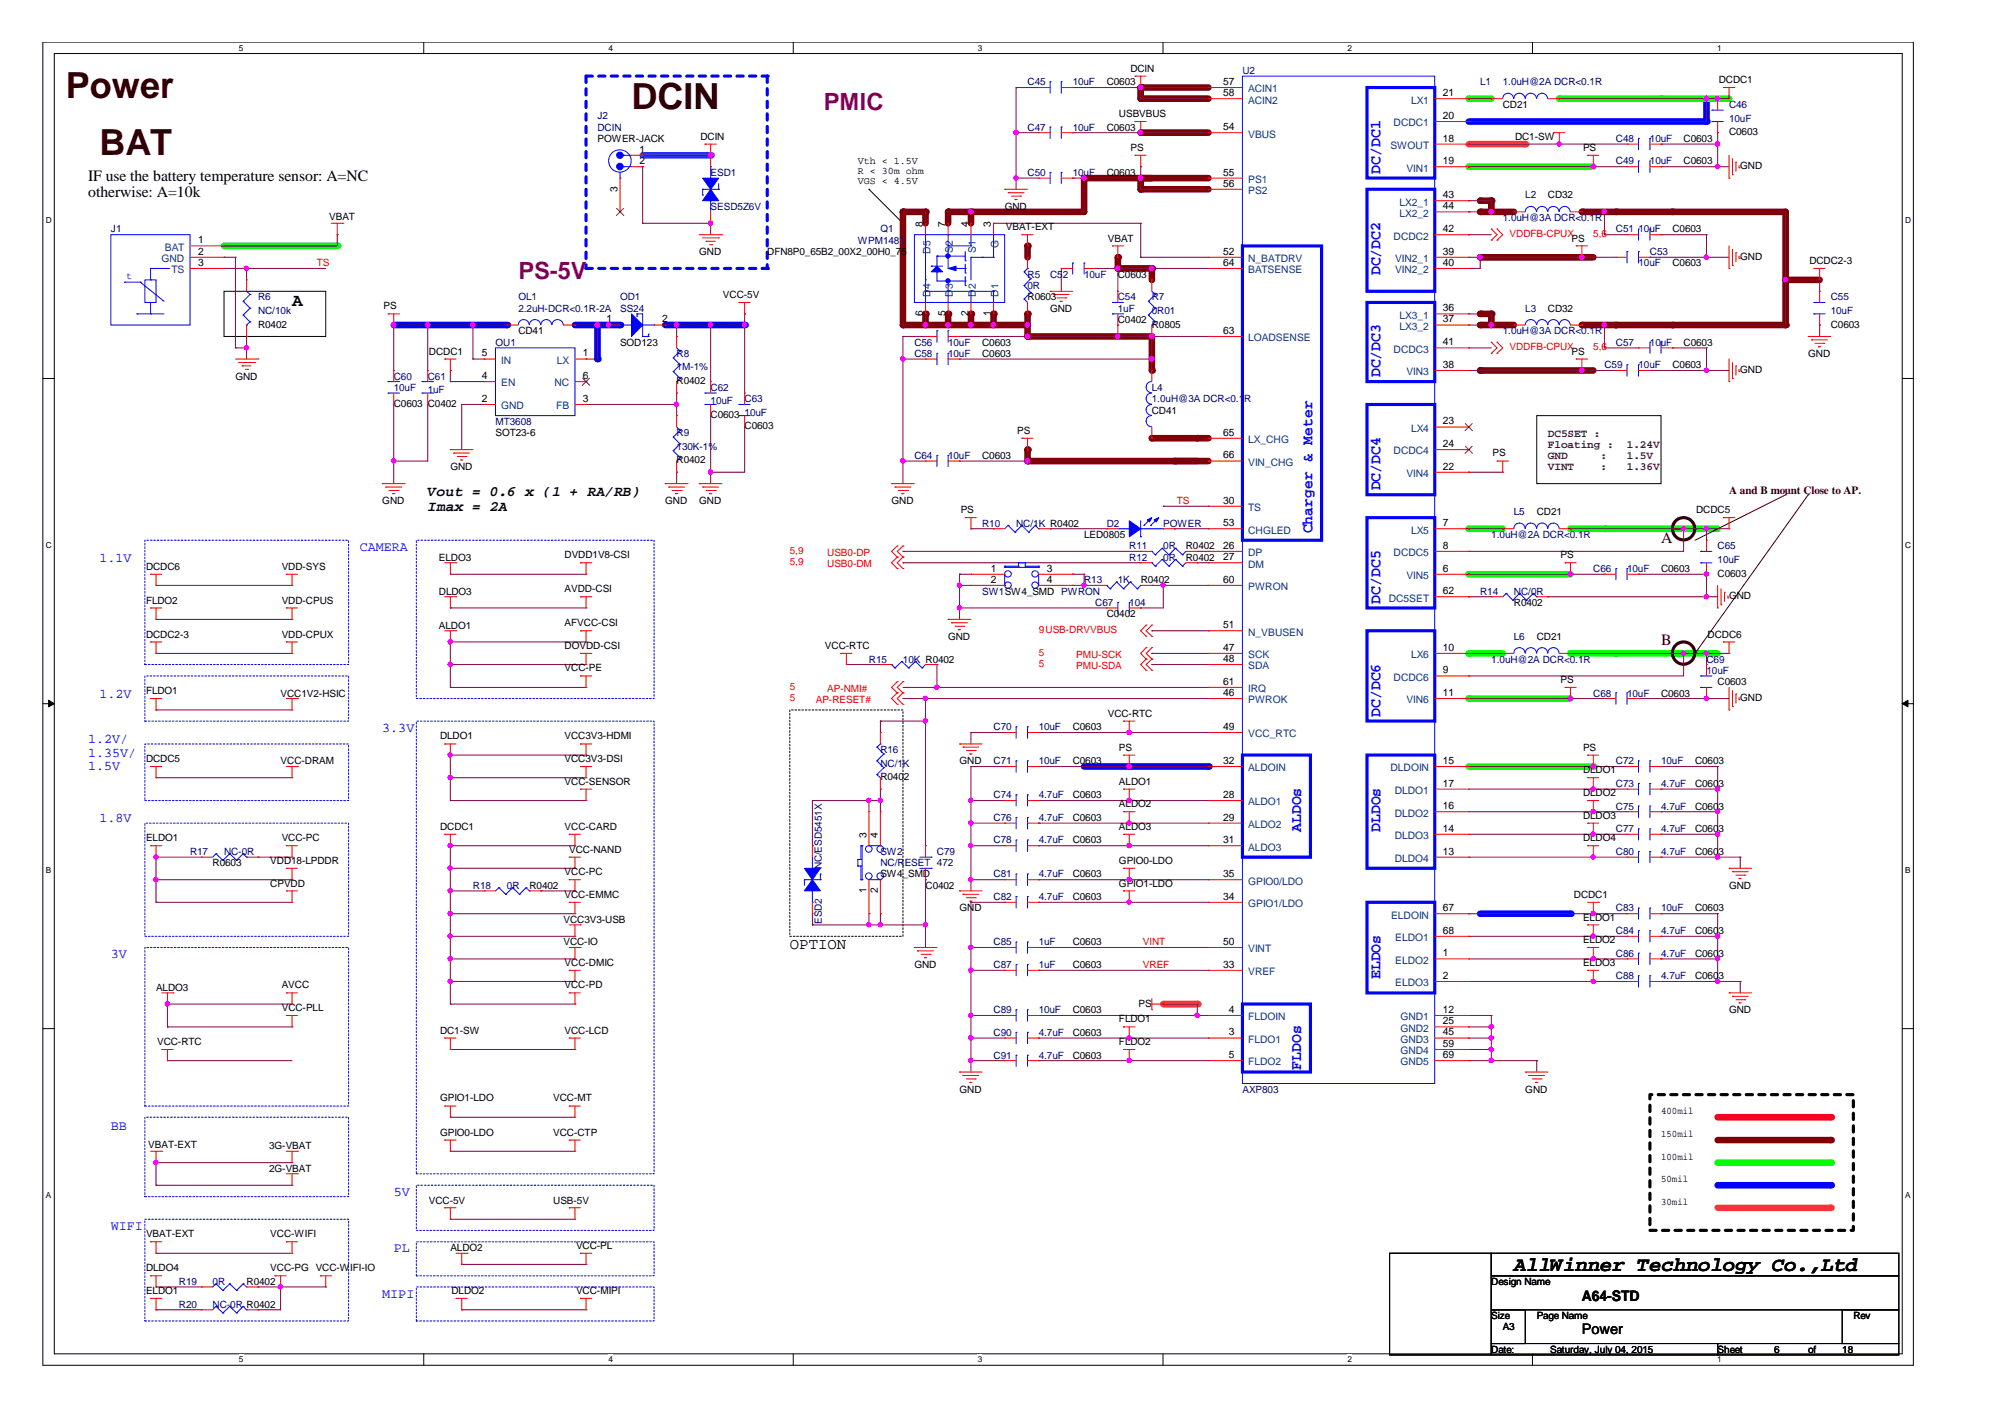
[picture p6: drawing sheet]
<svg xmlns="http://www.w3.org/2000/svg" width="297mm" height="210mm" viewBox="0 0 297 210" stroke-linecap="round" stroke-linejoin="round" font-family="sans-serif">
<defs><g id="words">
<g font-size="5.3" fill="#400000">
<text x="9.7" y="14.5">Power</text>
<text x="93.6" y="16.2">DCIN</text>
<text x="14.7" y="22.9">BAT</text>
</g>
<g font-size="3.5" fill="#800080">
<text x="122" y="16.2">PMIC</text>
<text x="76.8" y="41.4">PS-5V</text>
</g>
<text font-size="3" x="224.3" y="188.2">AllWinner Technology Co.,Ltd</text>
<text font-size="2.7" x="43.3" y="45.4">A</text>
<g font-size="2.3">
<text x="13.1" y="26.8">IF use the battery temperature sensor: A=NC</text>
<text x="13.1" y="29.2">otherwise: A=10k</text>
<text x="117" y="140.6">OPTION</text>
</g>
<g font-size="2.3" fill="#00f">
<text x="204.5" y="25.7" transform="rotate(-90 204.5 25.7)">DC/DC1</text>
<text x="204.5" y="40.8" transform="rotate(-90 204.5 40.8)">DC/DC2</text>
<text x="204.5" y="55.9" transform="rotate(-90 204.5 55.9)">DC/DC3</text>
<text x="204.5" y="72.7" transform="rotate(-90 204.5 72.7)">DC/DC4</text>
<text x="194.4" y="79" transform="rotate(-90 194.4 79)">Charger &amp; Meter</text>
<text x="204.5" y="89.4" transform="rotate(-90 204.5 89.4)">DC/DC5</text>
<text x="204.5" y="106.2" transform="rotate(-90 204.5 106.2)">DC/DC6</text>
<text x="192.7" y="123.2" transform="rotate(-90 192.7 123.2)">ALDOs</text>
<text x="204.5" y="123.2" transform="rotate(-90 204.5 123.2)">DLDOs</text>
<text x="204.5" y="145" transform="rotate(-90 204.5 145)">ELDOs</text>
<text x="192.7" y="158.5" transform="rotate(-90 192.7 158.5)">FLDOs</text>
</g>
<g font-size="2.3" fill="#400000">
<text x="246.1" y="80.4">A</text>
<text x="246.1" y="95.5">B</text>
</g>
<g font-size="2.2">
<text x="63.4" y="73.5">Vout = 0.6 x (1 + RA/RB)</text>
<text x="63.4" y="75.6">Imax = 2A</text>
<text x="234.4" y="197.7">Power</text>
<text x="234.4" y="192.7">A64-STD</text>
</g>
<g font-size="2" fill="#00f">
<text x="14.7" y="83.2">1.1V</text>
<text x="53.3" y="81.6">CAMERA</text>
<text x="14.7" y="103.4">1.2V</text>
<text x="13.1" y="110.1">1.2V/</text>
<text x="13.1" y="112.1">1.35V/</text>
<text x="56.6" y="108.4">3.3V</text>
<text x="13.1" y="114.1">1.5V</text>
<text x="14.7" y="121.8">1.8V</text>
<text x="16.4" y="141.9">3V</text>
<text x="16.4" y="167.4">BB</text>
<text x="58.3" y="177.1">5V</text>
<text x="16.4" y="182.2">WIFI</text>
<text x="58.3" y="185.5">PL</text>
<text x="56.6" y="192.2">MIPI</text>
</g>
<g font-size="1.7" fill="#400040">
<text x="229.3" y="64.7">DC5SET :</text>
<text x="229.3" y="66.4">Floating :</text>
<text x="229.3" y="68">GND</text>
<text x="229.3" y="69.7">VINT</text>
<text x="237.1" y="68">:</text>
<text x="237.1" y="69.7">:</text>
<text x="241" y="66.4">1.24V</text>
<text x="241" y="68">1.5V</text>
<text x="241" y="69.7">1.36V</text>
</g>
<text font-size="1.7" fill="#400000" x="256.2" y="73.1">A and B mount Close to AP.</text>
<g font-size="1.5">
<text x="167.5" y="10.6">DCIN</text>
<text x="164" y="12.6">C0603</text>
<text x="165.8" y="17.3">USBVBUS</text>
<text x="181.2" y="12.6">57</text>
<text x="181.2" y="14.2">58</text>
<text x="213.7" y="17.6">20</text>
<text x="213.7" y="14.2">21</text>
<text x="222.6" y="16">CD21</text>
<text x="254.6" y="12.3">DCDC1</text>
<text x="88.5" y="21">POWER-JACK</text>
<text x="94.7" y="22.6">1</text>
<text x="103.8" y="20.7">DCIN</text>
<text x="164" y="19.4">C0603</text>
<text x="167.5" y="22.4">PS</text>
<text x="181.2" y="19.3">54</text>
<text x="213.7" y="21">18</text>
<text x="224.5" y="20.7">DC1-SW</text>
<text x="234.5" y="22.4">PS</text>
<text x="249.4" y="21">C0603</text>
<text x="256.2" y="20">C0603</text>
<text x="91.5" y="28.4" transform="rotate(-90 91.5 28.4)">3</text>
<text x="94.7" y="24.3">2</text>
<text x="127.1" y="24.2">Vth &lt; 1.5V</text>
<text x="127.1" y="25.7">R &lt; 30m ohm</text>
<text x="127.1" y="27.2">VGS &lt; 4.5V</text>
<text x="164" y="26">C0603</text>
<text x="181.2" y="26">55</text>
<text x="181.2" y="27.7">56</text>
<text x="213.7" y="29.4">43</text>
<text x="213.7" y="24.3">19</text>
<text x="229.3" y="29.4">CD32</text>
<text x="249.4" y="24.4">C0603</text>
<text x="257.8" y="25">GND</text>
<text x="48.8" y="32.6">VBAT</text>
<text x="136.7" y="33.6" transform="rotate(-90 136.7 33.6)">8</text>
<text x="140.1" y="33.6" transform="rotate(-90 140.1 33.6)">7</text>
<text x="143.5" y="33.6" transform="rotate(-90 143.5 33.6)">4</text>
<text x="146.8" y="33.6" transform="rotate(-90 146.8 33.6)">3</text>
<text x="148.8" y="31.1">GND</text>
<text x="149" y="34.1">VBAT-EXT</text>
<text x="164.1" y="35.8">VBAT</text>
<text x="213.7" y="31">44</text>
<text x="213.7" y="34.4">42</text>
<text x="232.8" y="35.8">PS</text>
<text x="247.8" y="34.4">C0603</text>
<text x="29.3" y="36">1</text>
<text x="29.3" y="37.7">2</text>
<text x="29.3" y="39.4">3</text>
<text x="103.6" y="37.8">GND</text>
<text x="113.7" y="37.8">DFN8P0_65B2_00X2_00H0_75</text>
<text x="165.6" y="41.1">C0603</text>
<text x="181.2" y="37.7">52</text>
<text x="181.2" y="39.4">64</text>
<text x="213.7" y="39.4">40</text>
<text x="213.7" y="37.7">39</text>
<text x="247.8" y="39.5">C0603</text>
<text x="257.8" y="38.5">GND</text>
<text x="268.1" y="39.1">DCDC2-3</text>
<text x="56.8" y="45.8">PS</text>
<text x="89.8" y="47.8">1</text>
<text x="98.1" y="47.8">2</text>
<text x="107.1" y="44.2">VCC-5V</text>
<text x="136.7" y="46.8" transform="rotate(-90 136.7 46.8)">6</text>
<text x="140.1" y="46.8" transform="rotate(-90 140.1 46.8)">5</text>
<text x="143.5" y="46.8" transform="rotate(-90 143.5 46.8)">2</text>
<text x="146.8" y="46.8" transform="rotate(-90 146.8 46.8)">1</text>
<text x="152.2" y="44.5">R0603</text>
<text x="155.6" y="46.2">GND</text>
<text x="165.6" y="47.9">C0402</text>
<text x="213.7" y="47.8">37</text>
<text x="213.7" y="46.1">36</text>
<text x="229.3" y="46.2">CD32</text>
<text x="38.2" y="48.5">R0402</text>
<text x="63.5" y="52.5">DCDC1</text>
<text x="71.4" y="52.8">5</text>
<text x="76.8" y="49.5">CD41</text>
<text x="86.4" y="52.8">1</text>
<text x="91.9" y="51.2">SOD123</text>
<text x="145.5" y="52.9">C0603</text>
<text x="145.5" y="51.2">C0603</text>
<text x="170.6" y="48.5">R0805</text>
<text x="181.2" y="49.5">63</text>
<text x="213.7" y="51.2">41</text>
<text x="232.8" y="52.5">PS</text>
<text x="249.4" y="51.2">C0603</text>
<text x="267.9" y="52.9">GND</text>
<text x="271.2" y="48.5">C0603</text>
<text x="34.9" y="56.2">GND</text>
<text x="71.4" y="56.1">4</text>
<text x="71.4" y="59.5">2</text>
<text x="86.4" y="56.1">6</text>
<text x="86.4" y="59.5">3</text>
<text x="100.2" y="56.9">R0402</text>
<text x="213.7" y="54.5">38</text>
<text x="247.8" y="54.5">C0603</text>
<text x="257.8" y="55.2">GND</text>
<text x="58.3" y="60.3">C0603</text>
<text x="63.4" y="60.3">C0402</text>
<text x="73.4" y="64.6">SOT23-6</text>
<text x="105.3" y="61.9">C0603</text>
<text x="110.3" y="63.6">C0603</text>
<text x="150.7" y="64.3">PS</text>
<text x="170.6" y="61.3">CD41</text>
<text x="181.2" y="64.5">65</text>
<text x="213.7" y="62.9">23</text>
<text x="66.7" y="69.7">GND</text>
<text x="100.2" y="68.6">R0402</text>
<text x="145.5" y="68">C0603</text>
<text x="181.2" y="67.9">66</text>
<text x="213.7" y="66.2">24</text>
<text x="213.7" y="69.6">22</text>
<text x="221.1" y="67.6">PS</text>
<text x="56.6" y="74.6">GND</text>
<text x="98.6" y="74.6">GND</text>
<text x="103.6" y="74.6">GND</text>
<text x="132.1" y="74.6">GND</text>
<text x="142.3" y="76">PS</text>
<text x="181.2" y="74.6">30</text>
<text x="181.2" y="77.9">53</text>
<text x="213.7" y="77.9">7</text>
<text x="227.7" y="76.3">CD21</text>
<text x="251.3" y="76">DCDC5</text>
<text x="65" y="83">ELDO3</text>
<text x="83.7" y="82.7">DVDD1V8-CSI</text>
<text x="160.6" y="79.7">LED0805</text>
<text x="175.7" y="81.4">R0402</text>
<text x="175.7" y="83">R0402</text>
<text x="181.2" y="81.3">26</text>
<text x="181.2" y="83">27</text>
<text x="213.7" y="81.3">8</text>
<text x="231.2" y="82.7">PS</text>
<text x="21.6" y="89.4">FLDO2</text>
<text x="21.6" y="84.4">DCDC6</text>
<text x="41.7" y="89.4">VDD-CPUS</text>
<text x="41.7" y="84.4">VDD-SYS</text>
<text x="65" y="88.1">DLDO3</text>
<text x="83.7" y="87.7">AVDD-CSI</text>
<text x="146.8" y="84.7">1</text>
<text x="146.8" y="86.3">2</text>
<text x="155.1" y="84.7">3</text>
<text x="155.1" y="86.3">4</text>
<text x="169" y="86.4">R0402</text>
<text x="181.2" y="86.3">60</text>
<text x="213.7" y="88">62</text>
<text x="213.7" y="84.7">6</text>
<text x="224.3" y="89.8">R0402</text>
<text x="246.1" y="84.7">C0603</text>
<text x="254.5" y="85.4">C0603</text>
<text x="256.2" y="88.7">GND</text>
<text x="21.6" y="94.5">DCDC2-3</text>
<text x="41.7" y="94.5">VDD-CPUX</text>
<text x="65" y="93.1">ALDO1</text>
<text x="83.7" y="92.8">AFVCC-CSI</text>
<text x="140.5" y="94.8">GND</text>
<text x="164" y="91.4">C0402</text>
<text x="181.2" y="93.1">51</text>
<text x="227.7" y="94.8">CD21</text>
<text x="253" y="94.5">DCDC6</text>
<text x="83.7" y="99.5">VCC-PE</text>
<text x="83.7" y="96.1">DOVDD-CSI</text>
<text x="122.2" y="96.1">VCC-RTC</text>
<text x="181.2" y="96.4">47</text>
<text x="181.2" y="98.1">48</text>
<text x="181.2" y="101.4">61</text>
<text x="213.7" y="96.4">10</text>
<text x="213.7" y="99.8">9</text>
<text x="231.2" y="101.1">PS</text>
<text x="254.5" y="101.5">C0603</text>
<text x="21.6" y="102.8">FLDO1</text>
<text x="41.6" y="103.2">VCC1V2-HSIC</text>
<text x="164.1" y="106.2">VCC-RTC</text>
<text x="181.2" y="103.1">46</text>
<text x="213.7" y="103.1">11</text>
<text x="246.1" y="103.2">C0603</text>
<text x="257.8" y="103.8">GND</text>
<text x="21.6" y="112.9">DCDC5</text>
<text x="41.6" y="113.2">VCC-DRAM</text>
<text x="65.2" y="109.5">DLDO1</text>
<text x="83.7" y="109.5">VCC3V3-HDMI</text>
<text x="83.7" y="112.9">VCC3V3-DSI</text>
<text x="142.2" y="113.2">GND</text>
<text x="158.9" y="108.2">C0603</text>
<text x="158.9" y="113.2">C0603</text>
<text x="165.8" y="111.2">PS</text>
<text x="181.2" y="113.2">32</text>
<text x="181.2" y="108.1">49</text>
<text x="213.7" y="113.2">15</text>
<text x="234.5" y="111.2">PS</text>
<text x="251.1" y="113.2">C0603</text>
<text x="83.7" y="116.2">VCC-SENSOR</text>
<text x="130.4" y="115.6">R0402</text>
<text x="158.9" y="118.3">C0603</text>
<text x="165.8" y="116.2">ALDO1</text>
<text x="165.8" y="119.6">ALDO2</text>
<text x="181.2" y="118.2">28</text>
<text x="213.7" y="119.9">16</text>
<text x="213.7" y="116.5">17</text>
<text x="234.5" y="114.6">DLDO1</text>
<text x="234.5" y="117.9">DLDO2</text>
<text x="251.1" y="116.6">C0603</text>
<text x="251.1" y="119.9">C0603</text>
<text x="21.6" y="124.6">ELDO1</text>
<text x="41.7" y="124.6">VCC-PC</text>
<text x="65.2" y="123">DCDC1</text>
<text x="83.7" y="123">VCC-CARD</text>
<text x="128.4" y="124.1" transform="rotate(-90 128.4 124.1)">3</text>
<text x="130" y="124.1" transform="rotate(-90 130 124.1)">4</text>
<text x="158.9" y="124.9">C0603</text>
<text x="158.9" y="121.6">C0603</text>
<text x="165.8" y="123">ALDO3</text>
<text x="181.2" y="121.6">29</text>
<text x="181.2" y="124.9">31</text>
<text x="213.7" y="123.2">14</text>
<text x="234.5" y="121.3">DLDO3</text>
<text x="234.5" y="124.6">DLDO4</text>
<text x="251.1" y="123.3">C0603</text>
<text x="31.5" y="128.3">R0603</text>
<text x="40" y="128">VDD18-LPDDR</text>
<text x="40" y="131.3">CPVDD</text>
<text x="78.4" y="131.7">R0402</text>
<text x="83.7" y="129.6">VCC-PC</text>
<text x="84.3" y="126.3">VCC-NAND</text>
<text x="130.4" y="130">SW4_SMD</text>
<text x="137.1" y="131.7">C0402</text>
<text x="158.9" y="130">C0603</text>
<text x="165.8" y="131.3">GPIO1-LDO</text>
<text x="165.8" y="128">GPIO0-LDO</text>
<text x="181.2" y="129.9">35</text>
<text x="213.7" y="126.6">13</text>
<text x="251.1" y="126.6">C0603</text>
<text x="256.2" y="131.7">GND</text>
<text x="83.5" y="136.7">VCC3V3-USB</text>
<text x="83.7" y="133">VCC-EMMC</text>
<text x="128.4" y="132.3" transform="rotate(-90 128.4 132.3)">1</text>
<text x="130" y="132.3" transform="rotate(-90 130 132.3)">2</text>
<text x="142.2" y="135">GND</text>
<text x="158.9" y="133.3">C0603</text>
<text x="181.2" y="133.3">34</text>
<text x="213.7" y="135">67</text>
<text x="233.2" y="133">DCDC1</text>
<text x="234.5" y="136.4">ELDO1</text>
<text x="251.1" y="135">C0603</text>
<text x="83.5" y="140.1">VCC-IO</text>
<text x="83.7" y="143.1">VCC-DMIC</text>
<text x="135.5" y="143.4">GND</text>
<text x="158.9" y="140.1">C0603</text>
<text x="158.9" y="143.4">C0603</text>
<text x="181.2" y="143.4">33</text>
<text x="181.2" y="140">50</text>
<text x="213.7" y="141.7">1</text>
<text x="213.7" y="138.3">68</text>
<text x="234.5" y="139.7">ELDO2</text>
<text x="234.5" y="143.1">ELDO3</text>
<text x="251.1" y="141.7">C0603</text>
<text x="251.1" y="138.4">C0603</text>
<text x="23.1" y="146.7">ALDO3</text>
<text x="41.7" y="149.7">VCC-PLL</text>
<text x="41.7" y="146.4">AVCC</text>
<text x="83.7" y="146.4">VCC-PD</text>
<text x="168.7" y="149.1">PS</text>
<text x="213.7" y="145">2</text>
<text x="251.1" y="145.1">C0603</text>
<text x="23.3" y="154.8">VCC-RTC</text>
<text x="65.2" y="153.1">DC1-SW</text>
<text x="83.7" y="153.1">VCC-LCD</text>
<text x="158.9" y="153.5">C0603</text>
<text x="158.9" y="150.1">C0603</text>
<text x="165.8" y="151.4">FLDO1</text>
<text x="165.8" y="154.8">FLDO2</text>
<text x="182" y="150">4</text>
<text x="182" y="153.4">3</text>
<text x="213.7" y="150">12</text>
<text x="213.7" y="151.7">25</text>
<text x="213.7" y="153.4">45</text>
<text x="213.7" y="155.1">59</text>
<text x="256.2" y="150.1">GND</text>
<text x="142.2" y="161.9">GND</text>
<text x="158.9" y="156.8">C0603</text>
<text x="182" y="156.7">5</text>
<text x="213.7" y="156.7">69</text>
<text x="226" y="161.9">GND</text>
<text x="65.2" y="163.2">GPIO1-LDO</text>
<text x="82" y="163.2">VCC-MT</text>
<text x="246.1" y="165.1">400mil</text>
<text x="22" y="170.1">VBAT-EXT</text>
<text x="39.9" y="173.6">2G-VBAT</text>
<text x="39.9" y="170.2">3G-VBAT</text>
<text x="65.2" y="168.2">GPIO0-LDO</text>
<text x="82" y="168.2">VCC-CTP</text>
<text x="246.1" y="168.4">150mil</text>
<text x="246.1" y="171.8">100mil</text>
<text x="63.5" y="178.3">VCC-5V</text>
<text x="82" y="178.3">USB-5V</text>
<text x="246.1" y="175.1">50mil</text>
<text x="246.1" y="178.5">30mil</text>
<text x="21.6" y="183.3">VBAT-EXT</text>
<text x="40" y="183.3">VCC-WIFI</text>
<text x="66.7" y="185.3">ALDO2</text>
<text x="85.3" y="185">VCC-PL</text>
<text x="21.6" y="188.3">DLDO4</text>
<text x="21.6" y="191.7">ELDO1</text>
<text x="36.5" y="190.3">R0402</text>
<text x="40" y="188.3">VCC-PG VCC-W</text>
<text x="51.9" y="188.3">IFI-IO</text>
<text x="66.9" y="191.7">DLDO2</text>
<text x="85.3" y="191.7">VCC-MIPI</text>
<text x="220.9" y="190.3">Design Name</text>
<text x="220.9" y="195.4">Size</text>
<text x="222.6" y="197">A3</text>
<text x="227.7" y="195.4">Page Name</text>
<text x="274.6" y="195.4">Rev</text>
<text x="220.9" y="200.4">Date:</text>
<text x="229.7" y="200.4">Saturday, July 04, 2015</text>
<text x="254.5" y="200.4">Sheet</text>
<text x="262.8" y="200.4">6</text>
<text x="267.9" y="200.4">of</text>
<text x="272.9" y="200.4">18</text>
</g>
<g font-size="1.5" fill="#000080">
<text x="184.1" y="11">U2</text>
<text x="88.5" y="17.7">J2</text>
<text x="152.2" y="12.6">C45</text>
<text x="158.9" y="12.6">10uF</text>
<text x="219.3" y="12.6">L1</text>
<text x="222.6" y="12.6">1.0uH@2A DCR&lt;0.1R</text>
<text x="256.2" y="16">C46</text>
<text x="88.5" y="19.4">DCIN</text>
<text x="152.2" y="19.4">C47</text>
<text x="158.9" y="19.4">10uF</text>
<text x="239.4" y="21">C48</text>
<text x="244.4" y="21">10uF</text>
<text x="256.2" y="18">10uF</text>
<text x="105.3" y="26">ESD1</text>
<text x="152.2" y="26">C50</text>
<text x="158.9" y="26">10uF</text>
<text x="226" y="29.4">L2</text>
<text x="239.4" y="24.4">C49</text>
<text x="244.4" y="24.4">10uF</text>
<text x="16.4" y="34.4">J1</text>
<text x="105.3" y="31.1">SESD5Z6V</text>
<text x="130.4" y="34.4">Q1</text>
<text x="222.6" y="32.7">1.0uH@3A DCR&lt;0.1R</text>
<text x="239.4" y="34.4">C51</text>
<text x="242.7" y="34.4">10uF</text>
<text x="127.1" y="36.1">WPM1481</text>
<text x="152.2" y="41.1">R5</text>
<text x="155.6" y="41.1">C52</text>
<text x="160.6" y="41.1">10uF</text>
<text x="242.7" y="39.5">10uF</text>
<text x="244.4" y="37.8">C53</text>
<text x="38.2" y="44.5">R6</text>
<text x="38.2" y="46.5">NC/10k</text>
<text x="76.8" y="44.5">OL1</text>
<text x="76.8" y="46.2">2.2uH-DCR&lt;0.1R-2A</text>
<text x="91.9" y="44.5">OD1</text>
<text x="91.9" y="46.2">SS24</text>
<text x="152.2" y="42.8">0R</text>
<text x="165.6" y="44.5">C54</text>
<text x="165.6" y="46.2">1uF</text>
<text x="170.6" y="44.5">R7</text>
<text x="170.6" y="46.5">0R01</text>
<text x="226" y="46.2">L3</text>
<text x="271.2" y="44.5">C55</text>
<text x="271.2" y="46.5">10uF</text>
<text x="73.4" y="51.2">OU1</text>
<text x="100.2" y="52.9">R8</text>
<text x="135.5" y="52.9">C58</text>
<text x="135.5" y="51.2">C56</text>
<text x="140.5" y="52.9">10uF</text>
<text x="140.5" y="51.2">10uF</text>
<text x="222.6" y="49.5">1.0uH@3A DCR&lt;0.1R</text>
<text x="239.4" y="51.2">C57</text>
<text x="244.4" y="51.2">10uF</text>
<text x="58.3" y="56.2">C60</text>
<text x="58.3" y="57.9">10uF</text>
<text x="63.4" y="56.2">C61</text>
<text x="63.4" y="58.2">1uF</text>
<text x="100.2" y="54.9">1M-1%</text>
<text x="105.3" y="57.9">C62</text>
<text x="105.3" y="59.9">10uF</text>
<text x="110.3" y="59.6">C63</text>
<text x="170.6" y="57.9">L4</text>
<text x="170.6" y="59.6">1.0uH@3A DCR&lt;0.1R</text>
<text x="237.7" y="54.5">C59</text>
<text x="242.7" y="54.5">10uF</text>
<text x="73.4" y="62.9">MT3608</text>
<text x="100.2" y="64.6">R9</text>
<text x="110.3" y="61.6">10uF</text>
<text x="100.2" y="66.6">130K-1%</text>
<text x="135.5" y="68">C64</text>
<text x="140.5" y="68">10uF</text>
<text x="224.3" y="76.3">L5</text>
<text x="145.5" y="78">R10</text>
<text x="150.5" y="78">NC/1K R0402</text>
<text x="164" y="78">D2</text>
<text x="167.3" y="81.4">R11</text>
<text x="167.3" y="83">R12</text>
<text x="172.3" y="81.4">0R</text>
<text x="172.3" y="83">0R</text>
<text x="172.3" y="78">POWER</text>
<text x="220.9" y="79.7">1.0uH@2A DCR&lt;0.1R</text>
<text x="254.5" y="81.4">C65</text>
<text x="254.5" y="83.4">10uF</text>
<text x="145.5" y="88.1">SW1SW4_SMD PWRON</text>
<text x="160.6" y="86.4">R13</text>
<text x="162.3" y="89.8">C67</text>
<text x="165.6" y="86.4">1K</text>
<text x="167.3" y="89.8">104</text>
<text x="219.3" y="88.1">R14</text>
<text x="224.3" y="88.1">NC/0R</text>
<text x="236.1" y="84.7">C66</text>
<text x="241" y="84.7">10uF</text>
<text x="224.3" y="94.8">L6</text>
<text x="128.7" y="98.1">R15</text>
<text x="133.8" y="98.1">10K R0402</text>
<text x="220.9" y="98.1">1.0uH@2A DCR&lt;0.1R</text>
<text x="252.8" y="98.1">C69</text>
<text x="252.8" y="99.8">10uF</text>
<text x="236.1" y="103.2">C68</text>
<text x="241" y="103.2">10uF</text>
<text x="130.4" y="111.6">R16</text>
<text x="130.4" y="113.6">NC/1K</text>
<text x="147.2" y="108.2">C70</text>
<text x="147.2" y="113.2">C71</text>
<text x="153.9" y="108.2">10uF</text>
<text x="153.9" y="113.2">10uF</text>
<text x="239.4" y="113.2">C72</text>
<text x="246.1" y="113.2">10uF</text>
<text x="147.2" y="118.3">C74</text>
<text x="153.9" y="118.3">4.7uF</text>
<text x="239.4" y="116.6">C73</text>
<text x="239.4" y="119.9">C75</text>
<text x="246.1" y="116.6">4.7uF</text>
<text x="246.1" y="119.9">4.7uF</text>
<text x="147.2" y="124.9">C78</text>
<text x="147.2" y="121.6">C76</text>
<text x="153.9" y="124.9">4.7uF</text>
<text x="153.9" y="121.6">4.7uF</text>
<text x="239.4" y="123.3">C77</text>
<text x="246.1" y="123.3">4.7uF</text>
<text x="28.2" y="126.6">R17</text>
<text x="33.2" y="126.6">NC-0R</text>
<text x="70.1" y="131.7">R18</text>
<text x="75.1" y="131.7">0R</text>
<text x="121.8" y="128.8" transform="rotate(-90 121.8 128.8)">NC/ESD5451X</text>
<text x="130.4" y="126.6">SW2</text>
<text x="130.4" y="128.3">NC/RESET 472</text>
<text x="138.8" y="126.6">C79</text>
<text x="147.2" y="130">C81</text>
<text x="153.9" y="130">4.7uF</text>
<text x="239.4" y="126.6">C80</text>
<text x="246.1" y="126.6">4.7uF</text>
<text x="121.8" y="136.8" transform="rotate(-90 121.8 136.8)">ESD2</text>
<text x="147.2" y="133.3">C82</text>
<text x="153.9" y="133.3">4.7uF</text>
<text x="239.4" y="135">C83</text>
<text x="246.1" y="135">10uF</text>
<text x="147.2" y="140.1">C85</text>
<text x="147.2" y="143.4">C87</text>
<text x="153.9" y="140.1">1uF</text>
<text x="153.9" y="143.4">1uF</text>
<text x="239.4" y="141.7">C86</text>
<text x="239.4" y="138.4">C84</text>
<text x="246.1" y="141.7">4.7uF</text>
<text x="246.1" y="138.4">4.7uF</text>
<text x="239.4" y="145.1">C88</text>
<text x="246.1" y="145.1">4.7uF</text>
<text x="147.2" y="153.5">C90</text>
<text x="147.2" y="150.1">C89</text>
<text x="153.9" y="153.5">4.7uF</text>
<text x="153.9" y="150.1">10uF</text>
<text x="147.2" y="156.8">C91</text>
<text x="153.9" y="156.8">4.7uF</text>
<text x="184.1" y="161.9">AXP803</text>
<text x="26.5" y="190.3">R19</text>
<text x="31.5" y="190.3">0R</text>
<text x="26.5" y="193.7">R20</text>
<text x="31.5" y="193.7">NC-0R R0402</text>
</g>
<g font-size="1.5" fill="#004080">
<text x="184.9" y="13.7">ACIN1</text>
<text x="184.9" y="15.3">ACIN2</text>
<text x="209" y="15.3">LX1</text>
<text x="184.9" y="20.4">VBUS</text>
<text x="206" y="22.1">SWOUT</text>
<text x="206.5" y="18.7">DCDC1</text>
<text x="184.9" y="27.1">PS1</text>
<text x="184.9" y="28.8">PS2</text>
<text x="208.4" y="25.4">VIN1</text>
<text x="206.5" y="35.5">DCDC2</text>
<text x="207.3" y="32.1">LX2_2</text>
<text x="207.3" y="30.5">LX2_1</text>
<text x="23.9" y="38.8">GND</text>
<text x="24.4" y="37.1">BAT</text>
<text x="25.4" y="40.5">TS</text>
<text x="137.8" y="37.6" transform="rotate(-90 137.8 37.6)">D5</text>
<text x="141.2" y="37.5" transform="rotate(-90 141.2 37.5)">S2</text>
<text x="144.6" y="37.5" transform="rotate(-90 144.6 37.5)">S1</text>
<text x="147.9" y="36.8" transform="rotate(-90 147.9 36.8)">G</text>
<text x="184.9" y="38.8">N_BATDRV</text>
<text x="184.9" y="40.5">BATSENSE</text>
<text x="206.7" y="40.5">VIN2_2</text>
<text x="206.7" y="38.8">VIN2_1</text>
<text x="137.8" y="44" transform="rotate(-90 137.8 44)">D4</text>
<text x="141.2" y="44" transform="rotate(-90 141.2 44)">D3</text>
<text x="144.6" y="44" transform="rotate(-90 144.6 44)">D2</text>
<text x="147.9" y="44" transform="rotate(-90 147.9 44)">D1</text>
<text x="207.3" y="47.2">LX3_1</text>
<text x="74.3" y="53.9">IN</text>
<text x="82.5" y="53.9">LX</text>
<text x="184.9" y="50.6">LOADSENSE</text>
<text x="206.5" y="52.3">DCDC3</text>
<text x="207.3" y="48.9">LX3_2</text>
<text x="74.3" y="57.2">EN</text>
<text x="82.1" y="57.2">NC</text>
<text x="208.4" y="55.6">VIN3</text>
<text x="74.3" y="60.6">GND</text>
<text x="82.4" y="60.6">FB</text>
<text x="184.9" y="65.6">LX_CHG</text>
<text x="209" y="64">LX4</text>
<text x="184.9" y="69">VIN_CHG</text>
<text x="206.5" y="67.3">DCDC4</text>
<text x="208.4" y="70.7">VIN4</text>
<text x="184.9" y="75.7">TS</text>
<text x="184.9" y="79.1">CHGLED</text>
<text x="184.9" y="82.4">DP</text>
<text x="206.5" y="82.4">DCDC5</text>
<text x="209" y="79.1">LX5</text>
<text x="184.9" y="87.4">PWRON</text>
<text x="184.9" y="84.1">DM</text>
<text x="205.7" y="89.1">DC5SET</text>
<text x="208.4" y="85.8">VIN5</text>
<text x="184.9" y="94.2">N_VBUSEN</text>
<text x="184.9" y="97.5">SCK</text>
<text x="184.9" y="99.2">SDA</text>
<text x="206.5" y="100.9">DCDC6</text>
<text x="209" y="97.5">LX6</text>
<text x="184.9" y="104.2">PWROK</text>
<text x="184.9" y="102.5">IRQ</text>
<text x="208.4" y="104.2">VIN6</text>
<text x="184.9" y="109.2">VCC_RTC</text>
<text x="184.9" y="119.3">ALDO1</text>
<text x="184.9" y="114.3">ALDOIN</text>
<text x="206" y="114.3">DLDOIN</text>
<text x="206.6" y="117.6">DLDO1</text>
<text x="184.9" y="122.7">ALDO2</text>
<text x="184.9" y="126">ALDO3</text>
<text x="206.6" y="124.3">DLDO3</text>
<text x="206.6" y="121">DLDO2</text>
<text x="184.9" y="131">GPIO0/LDO</text>
<text x="206.6" y="127.7">DLDO4</text>
<text x="184.9" y="134.4">GPIO1/LDO</text>
<text x="206.1" y="136.1">ELDOIN</text>
<text x="184.9" y="141.1">VINT</text>
<text x="206.7" y="142.8">ELDO2</text>
<text x="206.7" y="139.4">ELDO1</text>
<text x="184.9" y="144.5">VREF</text>
<text x="206.7" y="146.1">ELDO3</text>
<text x="184.9" y="151.1">FLDOIN</text>
<text x="184.9" y="154.5">FLDO1</text>
<text x="207.5" y="151.1">GND1</text>
<text x="207.5" y="152.8">GND2</text>
<text x="207.5" y="154.5">GND3</text>
<text x="184.9" y="157.8">FLDO2</text>
<text x="207.5" y="156.2">GND4</text>
<text x="207.5" y="157.8">GND5</text>
</g>
<g font-size="1.5" fill="#f00">
<text x="223.6" y="35.1">VDDFB-CPUX</text>
<text x="236.1" y="35.1">5,6</text>
<text x="46.9" y="39.4">TS</text>
<text x="223.6" y="51.9">VDDFB-CPUX</text>
<text x="236.1" y="51.9">5,6</text>
<text x="174.3" y="74.6">TS</text>
<text x="117" y="82.1">5,9</text>
<text x="117" y="83.7">5,9</text>
<text x="122.6" y="82.4">USB0-DP</text>
<text x="122.6" y="84">USB0-DM</text>
<text x="153.9" y="93.8">9USB-DRVVBUS</text>
<text x="153.9" y="97.1">5</text>
<text x="153.9" y="98.8">5</text>
<text x="159.4" y="97.5">PMU-SCK</text>
<text x="159.4" y="99.2">PMU-SDA</text>
<text x="117" y="102.2">5</text>
<text x="117" y="103.8">5</text>
<text x="120.9" y="104.2">AP-RESET#</text>
<text x="122.6" y="102.5">AP-NMI#</text>
<text x="169.3" y="140">VINT</text>
<text x="169.3" y="143.4">VREF</text>
</g>
<text font-size="1.5" fill="#00f" x="18.8" y="41.3">t</text>
<g font-size="1.2">
<text x="35.4" y="7.5">5</text>
<text x="90.1" y="7.5">4</text>
<text x="144.9" y="7.5">3</text>
<text x="199.6" y="7.5">2</text>
<text x="254.4" y="7.5">1</text>
<text x="6.8" y="33.1">D</text>
<text x="282.2" y="33.1">D</text>
<text x="6.8" y="81.2">C</text>
<text x="282.2" y="81.2">C</text>
<text x="6.8" y="129.4">B</text>
<text x="282.2" y="129.4">B</text>
<text x="6.8" y="177.5">A</text>
<text x="282.2" y="177.5">A</text>
<text x="35.4" y="201.8">5</text>
<text x="90.1" y="201.8">4</text>
<text x="144.9" y="201.8">3</text>
<text x="199.6" y="201.8">2</text>
<text x="254.4" y="201.8">1</text>
</g>
</g></defs>
<path d="M6.3 6.2h277.2v196h-277.2zM8 7.9h273.8v192.6h-273.8z" fill="none" stroke="#000" stroke-width=".15"/>
<g fill="#fff">
<path d="M35.4 6.4h.6v1.4h-.6z"/>
<path d="M35.4 200.7h.6v1.4h-.6z"/>
</g>
<path d="M62.8 6.2v1.7M62.8 200.5v1.7" fill="none" stroke="#000" stroke-width=".15"/>
<g fill="#fff">
<path d="M90.1 6.4h.7v1.4h-.7z"/>
<path d="M90.1 200.7h.7v1.4h-.7z"/>
</g>
<path d="M117.5 6.2v1.7M117.5 200.5v1.7" fill="none" stroke="#000" stroke-width=".15"/>
<g fill="#fff">
<path d="M144.9 6.4h.6v1.4h-.6z"/>
<path d="M144.9 200.7h.6v1.4h-.6z"/>
</g>
<path d="M172.3 6.2v1.7M172.3 200.5v1.7" fill="none" stroke="#000" stroke-width=".15"/>
<g fill="#fff">
<path d="M199.6 6.4h.7v1.4h-.7z"/>
<path d="M199.6 200.7h.7v1.4h-.7z"/>
</g>
<path d="M227 6.2v1.7M227 200.5v1.7" fill="none" stroke="#000" stroke-width=".15"/>
<g fill="#fff">
<path d="M254.4 6.4h.6v1.4h-.6z"/>
<path d="M254.4 200.7h.6v1.4h-.6z"/>
<path d="M6.8 31.9h.8v1.4h-.8z"/>
<path d="M282.2 31.9h.9v1.4h-.9z"/>
<path d="M6.8 80.1h.8v1.4h-.8z"/>
<path d="M282.2 80.1h.9v1.4h-.9z"/>
</g>
<path d="M6.3 56.1h1.7M281.8 56.1h1.7" fill="none" stroke="#000" stroke-width=".15"/>
<g fill="#fff">
<path d="M6.8 128.2h.7v1.4h-.7z"/>
<path d="M282.2 128.2h.8v1.4h-.8z"/>
</g>
<path d="M6.3 104.2h1.7M281.8 104.2h1.7" fill="none" stroke="#000" stroke-width=".15"/>
<g fill="#000" stroke="#000" stroke-width=".15">
<path d="M7.2 103.7l.8 .5-.8 .5z" fill-rule="evenodd"/>
<path d="M281.8 104.2l.9-.5v1z" fill-rule="evenodd"/>
</g>
<g fill="#fff">
<path d="M6.8 176.4h.7v1.4h-.7z"/>
<path d="M282.2 176.4h.8v1.4h-.8z"/>
</g>
<path d="M6.3 152.4h1.7M281.8 152.4h1.7" fill="none" stroke="#000" stroke-width=".15"/>
<path d="M217.6 21.4h8.4" fill="none" stroke="#ff8000" stroke-width=".97"/>
<circle cx="226" cy="21.4" r=".49" fill="#ff8000"/>
<path d="M217.6 18h35.2" fill="none" stroke="#00f" stroke-width=".97"/>
<circle cx="252.8" cy="18" r=".49" fill="#00f"/>
<path d="M252.8 14.6v3.4" fill="none" stroke="#00f" stroke-width=".97"/>
<circle cx="252.8" cy="14.6" r=".49" fill="#00f"/>
<path d="M217.6 14.6h3.3" fill="none" stroke="#0f0" stroke-width=".97"/>
<circle cx="217.6" cy="14.6" r=".49" fill="#0f0"/>
<path d="M231 14.6h15.1" fill="none" stroke="#0f0" stroke-width=".97"/>
<circle cx="231" cy="14.6" r=".49" fill="#0f0"/>
<path d="M246.1 14.6h10.1" fill="none" stroke="#0f0" stroke-width=".97"/>
<circle cx="246.1" cy="14.6" r=".49" fill="#0f0"/>
<path d="M217.6 24.7h18.5" fill="none" stroke="#0f0" stroke-width=".97"/>
<circle cx="217.6" cy="24.7" r=".49" fill="#0f0"/>
<path d="M217.6 78.3h5" fill="none" stroke="#0f0" stroke-width=".97"/>
<circle cx="217.6" cy="78.3" r=".49" fill="#0f0"/>
<path d="M232.7 78.3h6.7" fill="none" stroke="#0f0" stroke-width=".97"/>
<circle cx="232.7" cy="78.3" r=".49" fill="#0f0"/>
<path d="M247.8 78.3h6.7" fill="none" stroke="#0f0" stroke-width=".97"/>
<circle cx="247.8" cy="78.3" r=".49" fill="#0f0"/>
<path d="M217.6 85.1h15.1" fill="none" stroke="#0f0" stroke-width=".97"/>
<circle cx="217.6" cy="85.1" r=".49" fill="#0f0"/>
<path d="M217.6 103.5h15.1" fill="none" stroke="#0f0" stroke-width=".97"/>
<circle cx="217.6" cy="103.5" r=".49" fill="#0f0"/>
<path d="M217.6 96.8h5" fill="none" stroke="#0f0" stroke-width=".97"/>
<circle cx="217.6" cy="96.8" r=".49" fill="#0f0"/>
<path d="M232.7 96.8h6.7" fill="none" stroke="#0f0" stroke-width=".97"/>
<circle cx="232.7" cy="96.8" r=".49" fill="#0f0"/>
<path d="M247.8 96.8h6.7" fill="none" stroke="#0f0" stroke-width=".97"/>
<circle cx="247.8" cy="96.8" r=".49" fill="#0f0"/>
<path d="M128.7 28h.1M128.7 28l5.1 5.1" fill="none" stroke="#000" stroke-width=".15"/>
<path d="M169 13v1.6" fill="none" stroke="#800000" stroke-width=".97"/>
<circle cx="169" cy="13" r=".49" fill="#800000"/>
<path d="M169 26.4v1.6" fill="none" stroke="#800000" stroke-width=".97"/>
<circle cx="169" cy="26.4" r=".49" fill="#800000"/>
<path d="M169 14.6h10" fill="none" stroke="#800000" stroke-width=".97"/>
<circle cx="169" cy="14.6" r=".49" fill="#800000"/>
<path d="M169 19.7h10" fill="none" stroke="#800000" stroke-width=".97"/>
<circle cx="169" cy="19.7" r=".49" fill="#800000"/>
<path d="M169 26.4h10" fill="none" stroke="#800000" stroke-width=".97"/>
<circle cx="169" cy="26.4" r=".49" fill="#800000"/>
<path d="M169 28h10" fill="none" stroke="#800000" stroke-width=".97"/>
<circle cx="169" cy="28" r=".49" fill="#800000"/>
<path d="M133.8 31.4h3.3" fill="none" stroke="#800000" stroke-width=".97"/>
<circle cx="133.8" cy="31.4" r=".49" fill="#800000"/>
<path d="M140.5 31.4h20.1" fill="none" stroke="#800000" stroke-width=".97"/>
<circle cx="140.5" cy="31.4" r=".49" fill="#800000"/>
<path d="M133.8 48.1h18.4" fill="none" stroke="#800000" stroke-width=".97"/>
<circle cx="133.8" cy="48.1" r=".49" fill="#800000"/>
<path d="M152.2 49.8h18.4" fill="none" stroke="#800000" stroke-width=".97"/>
<circle cx="152.2" cy="49.8" r=".49" fill="#800000"/>
<path d="M160.6 26.4h10" fill="none" stroke="#800000" stroke-width=".97"/>
<circle cx="160.6" cy="26.4" r=".49" fill="#800000"/>
<path d="M160.6 26.4v5" fill="none" stroke="#800000" stroke-width=".97"/>
<circle cx="160.6" cy="26.4" r=".49" fill="#800000"/>
<path d="M133.8 31.4v16.7" fill="none" stroke="#800000" stroke-width=".97"/>
<circle cx="133.8" cy="31.4" r=".49" fill="#800000"/>
<path d="M152.2 46.5v3.3" fill="none" stroke="#800000" stroke-width=".97"/>
<circle cx="152.2" cy="46.5" r=".49" fill="#800000"/>
<path d="M152.2 36.4v1.7" fill="none" stroke="#800000" stroke-width=".97"/>
<circle cx="152.2" cy="36.4" r=".49" fill="#800000"/>
<path d="M165.6 39.8h5" fill="none" stroke="#800000" stroke-width=".97"/>
<circle cx="165.6" cy="39.8" r=".49" fill="#800000"/>
<path d="M165.6 38.1v1.7" fill="none" stroke="#800000" stroke-width=".97"/>
<circle cx="165.6" cy="38.1" r=".49" fill="#800000"/>
<path d="M152.2 68.3h25.2" fill="none" stroke="#800000" stroke-width=".97"/>
<circle cx="152.2" cy="68.3" r=".49" fill="#800000"/>
<path d="M177.4 64.9h1.6" fill="none" stroke="#800000" stroke-width=".97"/>
<circle cx="177.4" cy="64.9" r=".49" fill="#800000"/>
<path d="M174 68.3h5" fill="none" stroke="#800000" stroke-width=".97"/>
<g fill="#800000">
<circle cx="174" cy="68.3" r=".49"/>
<circle cx="169" cy="13" r=".49"/>
</g>
<path d="M137.1 31.4v1.7" fill="none" stroke="#800000" stroke-width=".97"/>
<circle cx="137.1" cy="31.4" r=".49" fill="#800000"/>
<path d="M140.5 31.4v1.7" fill="none" stroke="#800000" stroke-width=".97"/>
<circle cx="140.5" cy="31.4" r=".49" fill="#800000"/>
<path d="M143.8 31.4v1.7" fill="none" stroke="#800000" stroke-width=".97"/>
<circle cx="143.8" cy="31.4" r=".49" fill="#800000"/>
<path d="M137.1 46.5v1.6" fill="none" stroke="#800000" stroke-width=".97"/>
<circle cx="137.1" cy="46.5" r=".49" fill="#800000"/>
<path d="M140.5 46.5v1.6" fill="none" stroke="#800000" stroke-width=".97"/>
<circle cx="140.5" cy="46.5" r=".49" fill="#800000"/>
<path d="M143.8 46.5v1.6" fill="none" stroke="#800000" stroke-width=".97"/>
<circle cx="143.8" cy="46.5" r=".49" fill="#800000"/>
<path d="M147.2 46.5v1.6" fill="none" stroke="#800000" stroke-width=".97"/>
<circle cx="147.2" cy="46.5" r=".49" fill="#800000"/>
<path d="M152.2 66.6v1.7" fill="none" stroke="#800000" stroke-width=".97"/>
<circle cx="152.2" cy="66.6" r=".49" fill="#800000"/>
<path d="M160.6 113.6h18.4" fill="none" stroke="#00f" stroke-width=".97"/>
<circle cx="179" cy="113.6" r=".49" fill="#00f"/>
<path d="M219.3 48.1h5" fill="none" stroke="#800000" stroke-width=".97"/>
<circle cx="219.3" cy="48.1" r=".49" fill="#800000"/>
<path d="M234.4 48.1h5" fill="none" stroke="#800000" stroke-width=".97"/>
<circle cx="234.4" cy="48.1" r=".49" fill="#800000"/>
<path d="M247.8 48.1h16.7" fill="none" stroke="#800000" stroke-width=".97"/>
<circle cx="247.8" cy="48.1" r=".49" fill="#800000"/>
<path d="M219.3 54.9h16.8" fill="none" stroke="#800000" stroke-width=".97"/>
<circle cx="219.3" cy="54.9" r=".49" fill="#800000"/>
<path d="M219.3 46.5h1.6" fill="none" stroke="#800000" stroke-width=".97"/>
<circle cx="219.3" cy="46.5" r=".49" fill="#800000"/>
<path d="M220.9 46.5v1.6" fill="none" stroke="#800000" stroke-width=".97"/>
<circle cx="220.9" cy="46.5" r=".49" fill="#800000"/>
<path d="M170.6 64.9h6.8" fill="none" stroke="#800000" stroke-width=".97"/>
<circle cx="170.6" cy="64.9" r=".49" fill="#800000"/>
<path d="M170.6 49.8v5.1" fill="none" stroke="#804000" stroke-width=".97"/>
<circle cx="170.6" cy="54.9" r=".49" fill="#804000"/>
<path d="M170.6 39.8v1.7" fill="none" stroke="#800000" stroke-width=".97"/>
<circle cx="170.6" cy="39.8" r=".49" fill="#800000"/>
<path d="M219.3 31.4h5" fill="none" stroke="#800000" stroke-width=".97"/>
<circle cx="219.3" cy="31.4" r=".49" fill="#800000"/>
<path d="M234.4 31.4h5" fill="none" stroke="#800000" stroke-width=".97"/>
<circle cx="234.4" cy="31.4" r=".49" fill="#800000"/>
<path d="M247.8 31.4h16.7" fill="none" stroke="#800000" stroke-width=".97"/>
<circle cx="247.8" cy="31.4" r=".49" fill="#800000"/>
<path d="M219.3 38.1h16.8" fill="none" stroke="#800000" stroke-width=".97"/>
<circle cx="219.3" cy="38.1" r=".49" fill="#800000"/>
<path d="M219.3 29.7h1.6" fill="none" stroke="#800000" stroke-width=".97"/>
<circle cx="219.3" cy="29.7" r=".49" fill="#800000"/>
<path d="M220.9 29.7v1.7" fill="none" stroke="#800000" stroke-width=".97"/>
<circle cx="220.9" cy="29.7" r=".49" fill="#800000"/>
<path d="M172.3 148.7h5.1" fill="none" stroke="#ff8000" stroke-width=".97"/>
<circle cx="177.4" cy="148.7" r=".49" fill="#ff8000"/>
<path d="M172.3 148.7h5.1" fill="none" stroke="#ff8000" stroke-width=".97"/>
<circle cx="177.4" cy="148.7" r=".49" fill="#ff8000"/>
<path d="M217.6 113.6h18.5" fill="none" stroke="#0f0" stroke-width=".97"/>
<circle cx="236.1" cy="113.6" r=".49" fill="#0f0"/>
<path d="M219.3 135.4h13.4" fill="none" stroke="#00f" stroke-width=".97"/>
<circle cx="232.7" cy="135.4" r=".49" fill="#00f"/>
<path d="M264.5 31.4v16.7" fill="none" stroke="#800000" stroke-width=".97"/>
<circle cx="264.5" cy="48.1" r=".49" fill="#800000"/>
<path d="M239.4 31.4h8.4" fill="none" stroke="#800000" stroke-width=".97"/>
<circle cx="239.4" cy="31.4" r=".49" fill="#800000"/>
<path d="M239.4 48.1h8.4" fill="none" stroke="#800000" stroke-width=".97"/>
<circle cx="239.4" cy="48.1" r=".49" fill="#800000"/>
<path d="M264.5 41.5h5.1" fill="none" stroke="#800000" stroke-width=".97"/>
<circle cx="264.5" cy="41.5" r=".49" fill="#800000"/>
<path d="M239.4 96.8h10" fill="none" stroke="#0f0" stroke-width=".97"/>
<circle cx="239.4" cy="96.8" r=".49" fill="#0f0"/>
<path d="M237.7 78.3h10.1" fill="none" stroke="#0f0" stroke-width=".97"/>
<circle cx="237.7" cy="78.3" r=".49" fill="#0f0"/>
<path d="M227.7 61.6h18.4v10h-18.4z" fill="none" stroke="#000" stroke-width=".15"/>
<path d="M254.5 165.5h16.7" fill="none" stroke="#f00" stroke-width=".97"/>
<circle cx="271.2" cy="165.5" r=".49" fill="#f00"/>
<path d="M254.5 168.9h16.7" fill="none" stroke="#804000" stroke-width=".97"/>
<circle cx="271.2" cy="168.9" r=".49" fill="#804000"/>
<path d="M254.5 172.2h16.7" fill="none" stroke="#0f0" stroke-width=".97"/>
<circle cx="271.2" cy="172.2" r=".49" fill="#0f0"/>
<path d="M254.5 175.6h16.7" fill="none" stroke="#00f" stroke-width=".97"/>
<circle cx="271.2" cy="175.6" r=".49" fill="#00f"/>
<path d="M254.5 178.9h16.7" fill="none" stroke="#ff8000" stroke-width=".97"/>
<circle cx="271.2" cy="178.9" r=".49" fill="#ff8000"/>
<path d="M244.4 162.2h30.2v20.1h-30.2z" fill="none" stroke="#000" stroke-width=".47" stroke-dasharray=".9 .9"/>
<path d="M21.5 80h30.1v18.4h-30.1zM61.7 80h35.2v23.5h-35.2zM21.5 100.1h30.1v6.7h-30.1zM21.5 110.2h30.1v8.4h-30.1zM61.7 106.8h35.2v67.1h-35.2zM21.5 121.9h30.1v16.8h-30.1zM21.5 140.3h30.1v23.5h-30.1zM21.5 165.5h30.1v11.8h-30.1zM61.7 175.6h35.2v6.7h-35.2zM21.5 180.6h30.1v15.1h-30.1zM61.7 184h35.2v5h-35.2zM61.7 190.6h35.2v5.1h-35.2z" fill="none" stroke="#00f" stroke-width=".15" stroke-dasharray=".3 .3"/>
<path d="M169 13h10" fill="none" stroke="#800000" stroke-width=".97"/>
<circle cx="169" cy="13" r=".49" fill="#800000"/>
<path d="M33.2 43.2h15.1v6.6h-15.1z" fill="none" stroke="#000" stroke-width=".15"/>
<path d="M33.2 36.4h16.8" fill="none" stroke="#0f0" stroke-width=".97"/>
<circle cx="50" cy="36.4" r=".49" fill="#0f0"/>
<path d="M85.2 48.1h6.7" fill="none" stroke="#00f" stroke-width=".97"/>
<circle cx="91.9" cy="48.1" r=".49" fill="#00f"/>
<path d="M58.3 48.1h16.8" fill="none" stroke="#00f" stroke-width=".97"/>
<circle cx="75.1" cy="48.1" r=".49" fill="#00f"/>
<path d="M98.6 48.1h11.7" fill="none" stroke="#00f" stroke-width=".97"/>
<circle cx="110.3" cy="48.1" r=".49" fill="#00f"/>
<path d="M88.5 48.1v5.1" fill="none" stroke="#00f" stroke-width=".97"/>
<circle cx="88.5" cy="53.2" r=".49" fill="#00f"/>
<path d="M95.2 23h10.1" fill="none" stroke="#8000ff" stroke-width=".97"/>
<circle cx="105.3" cy="23" r=".49" fill="#8000ff"/>
<path d="M117 105.2h16.8v33.5h-16.8z" fill="none" stroke="#000" stroke-width=".15" stroke-dasharray=".3 .3"/>
<path d="M113.7 11.3v28.5" fill="none" stroke="#00f" stroke-width=".47" stroke-dasharray=".9 .9"/>
<circle cx="113.7" cy="39.8" r=".23" fill="#00f" stroke-dasharray=".9 .9"/>
<path d="M86.8 39.8h26.9" fill="none" stroke="#00f" stroke-width=".47" stroke-dasharray=".9 .9"/>
<circle cx="113.7" cy="39.8" r=".23" fill="#00f" stroke-dasharray=".9 .9"/>
<path d="M86.8 11.3h26.9" fill="none" stroke="#00f" stroke-width=".47" stroke-dasharray=".9 .9"/>
<circle cx="113.7" cy="11.3" r=".23" fill="#00f" stroke-dasharray=".9 .9"/>
<path d="M86.8 11.3v28.5" fill="none" stroke="#00f" stroke-width=".47" stroke-dasharray=".9 .9"/>
<circle cx="86.8" cy="39.8" r=".23" fill="#00f" stroke-dasharray=".9 .9"/>
<path d="M247.8 78.3h1.6M249.4 78.3h.1M205.9 185.6h15v15.1h-15zM220.9 185.6h60.4v3.4h-60.4zM220.9 189h60.4v5h-60.4zM220.9 194h5.1v5h-5.1zM220.9 199h33.6v1.7h-33.6zM254.5 199h26.8v1.7h-26.8zM272.9 194h8.4v5h-8.4z" fill="none" stroke="#000" stroke-width=".15"/>
<g fill="none" stroke="#400000" stroke-width=".47">
<circle cx="249.4" cy="78.3" r="1.65"/>
<circle cx="249.4" cy="96.7" r="1.65"/>
</g>
<path d="M264.5 73.3h.1M264.5 73.3l-13.4 6.7M267.9 73.3h.1M267.9 73.3l-16.8 23.5" fill="none" stroke="#400000" stroke-width=".15"/>
<g fill="none" stroke="#800040" stroke-width=".15">
<path d="M150.5 19.7h.1M150.5 13h.1M150.5 13v15M150.5 19.7h3.4M150.5 13h3.4M158.9 19.7h.1M158.9 13h.1M158.9 19.7h20.1M158.9 13h20.1M169 13h.1M169 14.6h.1M169 19.7h.1"/>
<path d="M169 14.6h10M169 13v1.6M217.6 14.6h.1M217.6 18h.1M217.6 14.6h3.3M231 14.6h.1M231 14.6h25.2M252.8 14.6h.1M252.8 14.6v3.4h-35.2M254.5 19.7h.1M254.5 14.6h.1M254.5 19.7v5"/>
<path d="M33.2 38.1h.1M33.2 39.8h.1M33.2 36.4h.1M33.2 39.8h15.1M33.2 38.1h1.7M34.9 38.1h.1M34.9 38.1v13.4M36.5 39.8h.1M36.5 39.8v1.7M50 34.8h.1M50 34.8v1.6h-16.8M95.2 23h.1"/>
<path d="M95.2 24.7h.1M95.2 33.1h.1M95.2 33.1h10.1M95.2 23h10.1M95.2 24.7v8.4M105.3 33.1h.1M105.3 33.1v1.7M133.8 31.4h.1M133.8 31.4v16.7M133.8 31.4h3.3M137.1 31.4h.1M137.1 31.4v1.7"/>
<path d="M140.5 31.4h.1M140.5 31.4v1.7M143.8 31.4h.1M143.8 31.4v1.7M147.2 33.1h.1M147.2 33.1h21.8M150.5 26.4h.1M150.5 26.4h3.4M152.2 36.4h.1M152.2 36.4v1.7M157.2 39.8h.1M157.2 39.8v3.4"/>
<path d="M158.9 26.4h.1M158.9 26.4h20.1M160.6 26.4h.1M160.6 26.4v5h-20.1M162.3 39.8h.1M162.3 39.8h16.7M165.6 38.1h.1M165.6 39.8h.1M165.6 38.1v5.1M169 26.4h.1M169 24.7h.1M169 33.1h.1"/>
<path d="M169 38.1h.1M169 28h.1M169 24.7v3.3M169 33.1v5M169 38.1h10M169 28h10M170.6 39.8h.1M170.6 39.8v1.7M217.6 21.4h.1M217.6 24.7h.1M217.6 29.7h.1M217.6 31.4h.1"/>
<path d="M217.6 34.8h.1M217.6 39.8h.1M217.6 38.1h.1M217.6 24.7h23.4M217.6 21.4h23.4M217.6 31.4h6.7M217.6 38.1h21.8M217.6 29.7h3.3M217.6 34.8h3.3M219.3 38.1h.1M219.3 38.1v1.7h-1.7M220.9 31.4h.1"/>
<path d="M220.9 29.7h.1M220.9 29.7v1.7M231 21.4h.1M234.4 31.4h.1M234.4 38.1h.1M234.4 31.4h30.1M236.1 24.7h.1M237.7 31.4h.1M237.7 34.8h.1M237.7 34.8h3.3M237.7 31.4v3.4M244.4 38.1h.1"/>
<path d="M244.4 38.1h11.8M246.1 21.4h.1M246.1 24.7h.1M246.1 34.8h.1M246.1 24.7h10.1M246.1 21.4h8.4M246.1 34.8h6.7M252.8 38.1h.1M252.8 34.8h.1M252.8 34.8v3.3M254.5 24.7h.1M254.5 21.4h.1"/>
<path d="M264.5 31.4h.1M264.5 31.4v16.7h-30.1M34.9 51.5h.1M34.9 51.5h1.6M36.5 51.5h.1M36.5 49.8h.1M36.5 49.8v3.4M58.3 59.9h.1M58.3 48.1h.1M58.3 48.1h16.8M58.3 48.1v6.8M58.3 59.9v11.7"/>
<path d="M63.4 48.1h.1M63.4 59.9h.1M63.4 59.9v8.4h-5.1M63.4 48.1v6.8M66.7 56.5h.1M66.7 54.9h.1M66.7 54.9v1.6M66.7 56.5h5.1M68.4 59.9h.1M68.4 59.9h3.4M68.4 59.9v6.7M70.1 53.2h.1"/>
<path d="M70.1 48.1h.1M70.1 53.2h1.7M70.1 48.1v5.1M85.2 48.1h.1M85.2 48.1h6.7M86.8 53.2h.1M86.8 59.9h.1M86.8 59.9h13.4M88.5 48.1h.1M88.5 48.1v5.1h-1.7M90.2 48.1h.1M98.6 48.1h.1"/>
<path d="M98.6 48.1h11.7M100.2 48.1h.1M100.2 59.9h.1M100.2 58.2h.1M100.2 48.1v1.7M100.2 58.2v3.4M105.3 48.1h.1M105.3 48.1v8.4M110.3 46.5h.1M110.3 48.1h.1M110.3 46.5v11.7M133.8 53.2h.1"/>
<path d="M133.8 49.8h.1M133.8 48.1h.1M133.8 49.8h3.3M133.8 49.8v21.8M133.8 53.2h3.3M133.8 48.1h18.4M137.1 46.5h.1M137.1 48.1h.1M137.1 46.5v1.6M140.5 46.5h.1M140.5 48.1h.1M140.5 46.5v1.6"/>
<path d="M142.2 49.8h.1M142.2 53.2h.1M142.2 49.8h36.8M142.2 53.2h28.4M143.8 46.5h.1M143.8 48.1h.1M143.8 46.5v1.6M147.2 46.5h.1M147.2 48.1h.1M147.2 46.5v1.6M152.2 46.5h.1M152.2 48.1h.1"/>
<path d="M152.2 49.8h.1M152.2 46.5v3.3M165.6 49.8h.1M165.6 48.1h.1M165.6 48.1v1.7M170.6 49.8h.1M170.6 53.2h.1M170.6 49.8v5.1M217.6 46.5h.1M217.6 48.1h.1M217.6 51.5h.1M217.6 54.9h.1"/>
<path d="M217.6 48.1h6.7M217.6 54.9h21.8M217.6 46.5h3.3M217.6 51.5h3.3M220.9 48.1h.1M220.9 46.5h.1M220.9 46.5v1.6M234.4 48.1h.1M234.4 54.9h.1M237.7 48.1h.1M237.7 51.5h.1M237.7 51.5h5"/>
<path d="M237.7 48.1v3.4M244.4 54.9h.1M244.4 54.9h11.8M247.8 51.5h.1M247.8 51.5h5M252.8 54.9h.1M252.8 51.5h.1M252.8 51.5v3.4M264.5 41.5h.1M264.5 41.5h5.1M269.6 41.5h.1M269.6 48.1h.1"/>
<path d="M269.6 41.5v1.7M269.6 48.1v1.7M58.3 68.3h.1M100.2 69.9h.1M100.2 69.9v1.7M105.3 61.6h.1M105.3 69.9h.1M105.3 61.6v10M110.3 63.3h.1M110.3 63.3v6.6h-5M133.8 71.6h.1M133.8 68.3h.1"/>
<path d="M133.8 68.3h3.3M142.2 68.3h.1M142.2 68.3h36.8M143.8 78.3h.1M143.8 78.3h3.4M152.2 66.6h.1M152.2 68.3h.1M152.2 66.6v1.7M155.6 78.3h.1M155.6 78.3h8.4M170.6 64.9h.1M170.6 64.9h8.4"/>
<path d="M172.3 75h.1M172.3 75h6.7M174 78.3h.1M174 78.3h5M217.6 78.3h.1M217.6 69.9h.1M217.6 78.3h5M217.6 69.9h5M232.7 78.3h.1M232.7 78.3h23.5M249.4 78.3h.1M249.4 78.3v3.4h-31.8"/>
<path d="M252.8 78.3h.1M252.8 78.3v1.7M23.1 91.8h.1M23.1 96.8h.1M23.1 86.7h.1M23.1 86.7h20.2M23.1 96.8h20.2M23.1 91.8h20.2M66.7 85.1h.1M66.7 90.1h.1M66.7 95.1h.1M66.7 98.4h.1"/>
<path d="M66.7 85.1h20.1M66.7 90.1h20.1M66.7 98.4h20.1M66.7 95.1v6.7M66.7 95.1h20.1M125.4 98.4h.1M125.4 98.4h5M133.8 81.7h.1M133.8 83.4h.1M133.8 81.7h35.2M133.8 83.4h35.2M138.8 98.4h.1"/>
<path d="M138.8 98.4v3.4M142.2 85.1h.1M142.2 86.7h.1M142.2 90.1h.1M142.2 86.7h1.6M142.2 85.1h1.6M142.2 85.1v6.7M142.2 90.1h21.8M158.9 86.7h.1M158.9 85.1h.1M158.9 86.7h3.4M158.9 85.1h1.7"/>
<path d="M160.6 85.1h.1M160.6 86.7h.1M160.6 85.1v1.6M169 90.1h.1M170.6 86.7h.1M170.6 96.8h.1M170.6 98.4h.1M170.6 93.4h.1M170.6 86.7h8.4M170.6 96.8h8.4M170.6 98.4h8.4M170.6 93.4h8.4"/>
<path d="M172.3 86.7h.1M172.3 86.7v3.4h-3.3M177.4 81.7h.1M177.4 83.4h.1M177.4 81.7h1.6M177.4 83.4h1.6M217.6 88.4h.1M217.6 81.7h.1M217.6 85.1h.1M217.6 96.8h.1M217.6 85.1h20.1M217.6 96.8h5"/>
<path d="M217.6 88.4h3.3M229.3 88.4h.1M229.3 88.4h25.2M232.7 85.1h.1M232.7 96.8h.1M232.7 96.8h23.5M242.7 85.1h.1M242.7 85.1h10.1M249.4 96.8h.1M249.4 96.8v3.3h-31.8M252.8 96.8h.1M252.8 85.1h.1"/>
<path d="M252.8 88.4h.1M252.8 85.1v3.3M252.8 96.8v1.6M23.1 115.2h.1M23.1 105.2h.1M23.1 115.2h20.2M23.1 105.2h20.2M66.7 101.8h.1M66.7 111.9h.1M66.7 115.2h.1M66.7 118.6h.1M66.7 101.8h20.1"/>
<path d="M66.7 118.6h20.1M66.7 111.9v6.7M66.7 115.2h20.1M66.7 111.9h20.1M120.4 118.6h.1M120.4 118.6h10M120.4 118.6v6.7M128.7 118.6h.1M128.7 118.6v1.6M130.4 116.9h.1M130.4 118.6h.1M130.4 106.8h.1"/>
<path d="M130.4 106.8v1.7M130.4 116.9v3.3M130.4 106.8h6.7M133.8 103.5h.1M133.8 103.5h45.2M133.8 101.8h45.2M137.1 103.5h.1M137.1 106.8h.1M137.1 103.5v21.8M138.8 101.8h.1M143.8 108.5h.1M143.8 118.6h.1"/>
<path d="M143.8 113.6h.1M143.8 108.5v1.7M143.8 113.6v18.4M143.8 108.5h5M143.8 118.6h5M143.8 113.6h5M153.9 108.5h.1M153.9 113.6h.1M153.9 118.6h.1M153.9 108.5h25.1M153.9 118.6h25.1M153.9 113.6h25.1"/>
<path d="M167.3 113.6h.1M167.3 108.5h.1M167.3 118.6h.1M217.6 100.1h.1M217.6 103.5h.1M217.6 113.6h.1M217.6 103.5h20.1M217.6 113.6h23.4M217.6 116.9h23.4M232.7 103.5h.1M236.1 116.9h.1M236.1 113.6h.1"/>
<path d="M242.7 103.5h.1M242.7 103.5h13.5M246.1 113.6h.1M246.1 116.9h.1M246.1 113.6h8.4M246.1 116.9h8.4M252.8 103.5h.1M254.5 113.6h.1M254.5 116.9h.1M254.5 113.6v13.4M23.1 130.3h.1M23.1 127h.1"/>
<path d="M23.1 133.7h.1M23.1 133.7h20.2M23.1 130.3h20.2M23.1 127h6.7M23.1 127v6.7M38.2 127h.1M38.2 127h5.1M66.7 138.7h.1M66.7 135.4h.1M66.7 125.3h.1M66.7 132h.1M66.7 128.6h.1"/>
<path d="M66.7 135.4h18.5M66.7 125.3h18.5M66.7 138.7h18.5M66.7 125.3v23.4M66.7 132h5.1M66.7 128.6h18.5M80.1 132h.1M80.1 132h5.1M120.4 137h.1M120.4 125.3h.1M120.4 137h16.7M120.4 135.4v1.6"/>
<path d="M128.7 137h.1M128.7 135.4h.1M128.7 135.4v1.6M130.4 137h.1M130.4 135.4h.1M130.4 135.4v1.6M137.1 137h.1M137.1 130.3h.1M137.1 130.3v10M143.8 133.7h.1M143.8 125.3h.1M143.8 121.9h.1"/>
<path d="M143.8 130.3h.1M143.8 133.7h5M143.8 133.7v25.1M143.8 125.3h5M143.8 121.9h5M143.8 130.3h5M153.9 133.7h.1M153.9 121.9h.1M153.9 125.3h.1M153.9 130.3h.1M153.9 133.7h25.1M153.9 125.3h25.1"/>
<path d="M153.9 121.9h25.1M153.9 130.3h25.1M167.3 133.7h.1M167.3 121.9h.1M167.3 125.3h.1M167.3 130.3h.1M217.6 135.4h.1M217.6 135.4h23.4M217.6 127h23.4M217.6 120.2h23.4M217.6 123.6h23.4M217.6 138.7h23.4"/>
<path d="M236.1 120.2h.1M236.1 123.6h.1M236.1 127h.1M236.1 135.4h.1M236.1 138.7h.1M246.1 127h.1M246.1 120.2h.1M246.1 123.6h.1M246.1 135.4h.1M246.1 138.7h.1M246.1 135.4h8.4M246.1 127h11.7"/>
<path d="M246.1 120.2h8.4M246.1 123.6h8.4M246.1 138.7h8.4M254.5 120.2h.1M254.5 127h.1M254.5 123.6h.1M254.5 135.4h.1M254.5 138.7h.1M254.5 135.4v10M257.8 127h.1M257.8 127v1.6M24.8 148.7h.1"/>
<path d="M24.8 152.1h.1M24.8 157.1h.1M24.8 157.1h18.5M24.8 148.7h18.5M24.8 152.1h18.5M24.8 148.7v3.4M66.7 145.4h.1M66.7 142h.1M66.7 155.5h.1M66.7 148.7h.1M66.7 148.7h18.5M66.7 145.4h18.5"/>
<path d="M66.7 142h18.5M66.7 155.5h18.5M85.2 148.7h.1M143.8 140.3h.1M143.8 150.4h.1M143.8 143.7h.1M143.8 153.8h.1M143.8 157.1h.1M143.8 140.3h5M143.8 143.7h5M143.8 150.4h5M143.8 153.8h5"/>
<path d="M143.8 157.1h5M153.9 140.3h.1M153.9 143.7h.1M153.9 153.8h.1M153.9 157.1h.1M153.9 140.3h25.1M153.9 143.7h25.1M153.9 150.4h25.1M153.9 153.8h25.1M153.9 157.1h25.1M167.3 153.8h.1M167.3 157.1h.1"/>
<path d="M172.3 148.7h.1M172.3 148.7h5.1v1.7M177.4 150.4h.1M179 150.4h.1M217.6 150.4h.1M217.6 152.1h.1M217.6 153.8h.1M217.6 155.5h.1M217.6 150.4h3.3M217.6 153.8h3.3M217.6 157.1h10.1M217.6 145.4h23.4"/>
<path d="M217.6 142h23.4M217.6 152.1h3.3M217.6 155.5h3.3M220.9 150.4h.1M220.9 152.1h.1M220.9 153.8h.1M220.9 157.1h.1M220.9 155.5h.1M220.9 150.4v6.7M227.7 157.1h.1M227.7 157.1v1.7M236.1 142h.1"/>
<path d="M236.1 145.4h.1M246.1 145.4h.1M246.1 142h.1M246.1 145.4h11.7M246.1 142h8.4M254.5 145.4h.1M254.5 142h.1M257.8 145.4h.1M257.8 145.4v1.7M23.1 175.6h.1M23.1 172.2h.1M23.1 172.2v3.4"/>
<path d="M23.1 175.6h20.2M23.1 172.2h20.2M66.7 165.5h.1M66.7 170.5h.1M66.7 165.5h18.5M66.7 170.5h18.5M23.1 190.6h.1M23.1 194h.1M23.1 185.6h.1M23.1 190.6h6.7M23.1 194h6.7M23.1 185.6h20.2"/>
<path d="M38.2 190.6h.1M38.2 194h.1M38.2 190.6h10.1M41.6 190.6h.1M41.6 190.6v3.4h-3.4M66.7 180.6h.1M66.7 180.6h18.5M68.4 187.3h.1M68.4 194h.1M68.4 194h18.4M68.4 187.3h18.4"/>
</g>
<g fill="#f0f" stroke="#f0f" stroke-width=".15">
<circle cx="236" cy="135.3" r=".32"/>
<circle cx="167.3" cy="133.6" r=".32"/>
<circle cx="170.6" cy="49.8" r=".32"/>
<circle cx="165.6" cy="39.7" r=".32"/>
<circle cx="231" cy="21.3" r=".32"/>
<circle cx="254.4" cy="21.3" r=".32"/>
<circle cx="172.3" cy="86.7" r=".32"/>
<circle cx="160.6" cy="86.7" r=".32"/>
<circle cx="142.1" cy="86.7" r=".32"/>
<circle cx="142.1" cy="90" r=".32"/>
<circle cx="137.1" cy="103.5" r=".32"/>
<circle cx="138.8" cy="101.8" r=".32"/>
<circle cx="252.8" cy="14.6" r=".32"/>
<circle cx="254.4" cy="24.7" r=".32"/>
<circle cx="236" cy="24.7" r=".32"/>
<circle cx="252.8" cy="78.3" r=".32"/>
<circle cx="232.6" cy="85" r=".32"/>
<circle cx="252.8" cy="85" r=".32"/>
<circle cx="249.4" cy="78.3" r=".32"/>
<circle cx="252.8" cy="96.8" r=".32"/>
<circle cx="249.4" cy="96.8" r=".32"/>
<circle cx="232.6" cy="103.5" r=".32"/>
<circle cx="252.8" cy="88.4" r=".32"/>
<circle cx="167.3" cy="108.5" r=".32"/>
<circle cx="252.8" cy="103.5" r=".32"/>
<circle cx="143.8" cy="125.3" r=".32"/>
<circle cx="143.8" cy="121.9" r=".32"/>
<circle cx="143.8" cy="118.6" r=".32"/>
<circle cx="143.8" cy="130.3" r=".32"/>
<circle cx="143.8" cy="140.3" r=".32"/>
<circle cx="143.8" cy="150.4" r=".32"/>
<circle cx="143.8" cy="153.7" r=".32"/>
<circle cx="143.8" cy="157.1" r=".32"/>
<circle cx="143.8" cy="143.7" r=".32"/>
<circle cx="169" cy="12.9" r=".32"/>
<circle cx="150.5" cy="26.4" r=".32"/>
<circle cx="152.2" cy="48.1" r=".32"/>
<circle cx="152.2" cy="49.8" r=".32"/>
<circle cx="167.3" cy="113.5" r=".32"/>
<circle cx="133.7" cy="68.3" r=".32"/>
<circle cx="133.7" cy="53.2" r=".32"/>
<circle cx="169" cy="26.4" r=".32"/>
<circle cx="160.6" cy="26.4" r=".32"/>
<circle cx="152.2" cy="68.3" r=".32"/>
<circle cx="143.8" cy="31.4" r=".32"/>
<circle cx="137.1" cy="48.1" r=".32"/>
<circle cx="140.4" cy="48.1" r=".32"/>
<circle cx="147.2" cy="48.1" r=".32"/>
<circle cx="143.8" cy="48.1" r=".32"/>
<circle cx="165.6" cy="49.8" r=".32"/>
<circle cx="237.7" cy="48.1" r=".32"/>
<circle cx="220.9" cy="48.1" r=".32"/>
<circle cx="234.3" cy="54.9" r=".32"/>
<circle cx="170.6" cy="53.2" r=".32"/>
<circle cx="167.3" cy="118.6" r=".32"/>
<circle cx="167.3" cy="121.9" r=".32"/>
<circle cx="167.3" cy="125.3" r=".32"/>
<circle cx="264.5" cy="41.4" r=".32"/>
<circle cx="167.3" cy="130.3" r=".32"/>
<circle cx="167.3" cy="153.7" r=".32"/>
<circle cx="167.3" cy="157.1" r=".32"/>
<circle cx="170.6" cy="39.7" r=".32"/>
<circle cx="237.7" cy="31.4" r=".32"/>
<circle cx="220.9" cy="31.4" r=".32"/>
<circle cx="234.3" cy="38.1" r=".32"/>
<circle cx="219.3" cy="38.1" r=".32"/>
<circle cx="254.4" cy="126.9" r=".32"/>
<circle cx="236" cy="116.9" r=".32"/>
<circle cx="236" cy="120.2" r=".32"/>
<circle cx="254.4" cy="116.9" r=".32"/>
<circle cx="254.4" cy="120.2" r=".32"/>
<circle cx="236" cy="113.5" r=".32"/>
<circle cx="236" cy="123.6" r=".32"/>
<circle cx="254.4" cy="123.6" r=".32"/>
<circle cx="236" cy="126.9" r=".32"/>
<circle cx="254.4" cy="145.4" r=".32"/>
<circle cx="236" cy="142" r=".32"/>
<circle cx="236" cy="138.7" r=".32"/>
<circle cx="254.4" cy="138.7" r=".32"/>
<circle cx="254.4" cy="142" r=".32"/>
<circle cx="236" cy="145.4" r=".32"/>
<circle cx="220.9" cy="152.1" r=".32"/>
<circle cx="220.9" cy="155.4" r=".32"/>
<circle cx="220.9" cy="153.7" r=".32"/>
<circle cx="252.8" cy="38.1" r=".32"/>
<circle cx="252.8" cy="54.9" r=".32"/>
<circle cx="254.4" cy="14.6" r=".32"/>
<circle cx="169" cy="19.6" r=".32"/>
<circle cx="66.7" cy="138.7" r=".32"/>
<circle cx="66.7" cy="95.1" r=".32"/>
<circle cx="66.7" cy="98.4" r=".32"/>
<circle cx="23.1" cy="130.3" r=".32"/>
<circle cx="41.5" cy="190.6" r=".32"/>
<circle cx="23.1" cy="126.9" r=".32"/>
<circle cx="23.1" cy="172.2" r=".32"/>
<circle cx="66.7" cy="125.3" r=".32"/>
<circle cx="66.7" cy="131.9" r=".32"/>
<circle cx="66.7" cy="128.6" r=".32"/>
<circle cx="66.7" cy="135.3" r=".32"/>
<circle cx="220.9" cy="157.1" r=".32"/>
<circle cx="177.4" cy="150.4" r=".32"/>
<circle cx="66.7" cy="145.4" r=".32"/>
<circle cx="66.7" cy="111.8" r=".32"/>
<circle cx="66.7" cy="115.2" r=".32"/>
<circle cx="24.8" cy="148.7" r=".32"/>
<circle cx="66.7" cy="142" r=".32"/>
<circle cx="150.5" cy="19.6" r=".32"/>
<circle cx="36.5" cy="51.5" r=".32"/>
<circle cx="36.5" cy="39.7" r=".32"/>
<circle cx="70" cy="48.1" r=".32"/>
<circle cx="63.3" cy="48.1" r=".32"/>
<circle cx="90.1" cy="48.1" r=".32"/>
<circle cx="88.5" cy="48.1" r=".32"/>
<circle cx="58.3" cy="68.3" r=".32"/>
<circle cx="58.3" cy="48.1" r=".32"/>
<circle cx="105.3" cy="48.1" r=".32"/>
<circle cx="110.3" cy="48.1" r=".32"/>
<circle cx="105.3" cy="69.9" r=".32"/>
<circle cx="100.2" cy="48.1" r=".32"/>
<circle cx="100.2" cy="59.9" r=".32"/>
<circle cx="105.3" cy="23" r=".32"/>
<circle cx="105.3" cy="33" r=".32"/>
<circle cx="128.7" cy="118.6" r=".32"/>
<circle cx="137.1" cy="106.8" r=".32"/>
<circle cx="130.4" cy="118.6" r=".32"/>
<circle cx="137.1" cy="137" r=".32"/>
<circle cx="130.4" cy="137" r=".32"/>
<circle cx="128.7" cy="137" r=".32"/>
</g>
<g fill="none" stroke="#f00" stroke-width=".15">
<path d="M153.9 13h.1M153.9 19.7h.1M153.9 19.7h1.7M153.9 13h1.7M157.2 19.7h1.7M157.2 13h1.7M158.9 13h.1M158.9 19.7h.1M168.1 11.3h.1M168.1 18h.1M168.1 11.3h1.7M168.1 18h1.7"/>
<path d="M169 13h.1M169 19.7h.1M169 11.3v1.7M169 18v1.7M179 19.7h.1M179 13h.1M179 14.6h.1M179 19.7h5.1M179 13h5.1M179 14.6h5.1M212.6 18h5M212.6 14.6h5"/>
<path d="M217.6 18h.1M217.6 14.6h.1M220.9 14.6h.1M220.9 14.6h1.7M229.3 14.6h1.7M230.2 19.7h.1M230.2 19.7h1.7M231 14.6h.1M231 19.7v1.7M254.5 19.7h.1M254.5 14.6h.1M254.5 14.6v1.7"/>
<path d="M254.5 18v1.7M255.3 13h.1M255.3 13h1.7M256.2 14.6h.1M256.2 13v1.6M28.2 36.4h5M28.2 39.8h5M28.2 38.1h5M33.2 36.4h.1M33.2 38.1h.1M33.2 39.8h.1M49.1 33.1h1.7"/>
<path d="M50 34.8h.1M50 33.1v1.7M50.8 33.1h.1M91.9 31.4h.1M91.9 26.4v5M93.6 23h1.6M93.6 24.7h1.6M95.2 24.7h.1M95.2 23h.1M103.6 34.8h3.3M104.1 35.2h2.4M104.4 21.4h.1"/>
<path d="M104.4 21.4h1.7M104.6 35.7h.1M104.6 35.7h1.4M105.1 36.3h.4M105.3 23h.1M105.3 33.1h.1M105.3 21.4v3.3M105.3 31.4v1.7M105.5 36.3h.1M106.5 35.2h.1M106.9 34.8h.1M137.1 33.1h.1"/>
<path d="M137.1 33.1v1.7M140.5 33.1h.1M140.5 33.1v1.7M143.8 33.1h.1M143.8 33.1v1.7M147.2 33.1h.1M147.2 33.1v1.7M148.8 28h.1M148.8 28h3.4M149.4 28.5h.1M149.4 28.5h2.3M149.9 29.1h1.3"/>
<path d="M150.4 29.6h.1M150.4 29.6h.3M151.2 29.1h.1M151.4 34.8h.1M151.4 34.8h1.6M152.2 36.4h.1M152.2 38.1h.1M152.2 34.8v1.6M152.2 38.1v1.7M153.9 26.4h.1M153.9 26.4h1.7M157.2 39.8h.1"/>
<path d="M157.2 39.8h1.7M157.2 26.4h1.7M158.9 26.4h.1M160.6 39.8h1.7M162.3 39.8h.1M164.8 36.4h.1M164.8 36.4h1.7M165.6 38.1h.1M165.6 36.4v1.7M168.1 23h.1M168.1 23h1.7M169 24.7h.1"/>
<path d="M169 23v1.7M179 26.4h.1M179 28h.1M179 38.1h.1M179 39.8h.1M179 28h5.1M179 39.8h5.1M179 26.4h5.1M179 38.1h5.1M212.6 34.8h5M212.6 39.8h5M212.6 21.4h5"/>
<path d="M212.6 31.4h5M212.6 29.7h5M212.6 38.1h5M212.6 24.7h5M217.6 39.8h.1M217.6 31.4h.1M217.6 29.7h.1M217.6 34.8h.1M217.6 24.7h.1M217.6 38.1h.1M217.6 21.4h.1M220.9 33.9h.1"/>
<path d="M220.9 35.6h.1M220.9 33.9l.9 .9-.9 .8M221.8 33.9h.1M221.8 35.6h.1M221.8 33.9l.8 .9-.8 .8M224.3 31.4h.1M224.3 31.4h1.7M231 21.4h.1M232.7 31.4h1.7M233.5 36.4h.1M233.5 36.4h1.7M234.4 38.1h.1"/>
<path d="M234.4 31.4h.1M234.4 36.4v1.7M235.2 23h.1M235.2 23h1.7M236.1 24.7h.1M236.1 23v1.7M239.4 38.1h.1M239.4 38.1h1.6M241 34.8h.1M241 21.4h.1M241 24.7h.1M241 34.8h1.7"/>
<path d="M241 21.4h1.7M241 24.7h1.7M242.7 38.1h1.7M244.4 38.1h.1M244.4 34.8h1.7M244.4 21.4h1.7M244.4 24.7h1.7M246.1 34.8h.1M246.1 21.4h.1M246.1 24.7h.1M256.2 26.4h.1M256.2 39.8h.1"/>
<path d="M256.2 23v3.4M256.2 36.4v3.4M256.7 25.9h.1M256.7 39.3h.1M256.7 23.5v2.4M256.7 36.9v2.4M257.2 24h.1M257.2 37.4h.1M257.2 24v1.4M257.2 37.4v1.4M257.6 24.9h.1M257.6 38.3h.1"/>
<path d="M257.6 24.5v.4M257.6 37.9v.4M268.7 39.8h.1M268.7 39.8h1.7M269.6 39.8v1.7M34.9 53.2h3.3M35.3 53.7h2.4M35.9 54.2h.1M35.9 54.2h1.3M36.4 54.7h.3M36.5 41.5h.1M36.5 49.8h.1"/>
<path d="M36.5 41.5v1.7M36.5 48.1v1.7M36.7 54.7h.1M37.7 53.7h.1M38.2 53.2h.1M57.5 46.5h.1M57.5 46.5h1.7M58.3 48.1h.1M58.3 59.9h.1M58.3 54.9h.1M58.3 46.5v1.6M58.3 54.9v1.6"/>
<path d="M58.3 58.2v1.7M63.4 59.9h.1M63.4 54.9h.1M63.4 54.9v1.6M63.4 58.2v1.7M65.9 53.2h.1M65.9 53.2h1.7M66.7 54.9h.1M66.7 53.2v1.7M71.8 56.5h.1M71.8 59.9h.1M71.8 53.2h.1"/>
<path d="M71.8 53.2h1.6M71.8 56.5h1.6M71.8 59.9h1.6M75.1 48.1h.1M75.1 48.1h1.7M83.5 48.1h1.7M85.2 48.1h.1M85.2 53.2h1.6M85.2 56.5h1.6M85.2 59.9h1.6M86.8 56.5h.1M86.8 53.2h.1"/>
<path d="M86.8 59.9h.1M90.2 48.1h.1M90.2 48.1h1.7M96.9 48.1h1.7M98.6 48.1h.1M100.2 49.8h.1M100.2 58.2h.1M100.2 49.8v1.7M100.2 56.5v1.7M105.3 56.5h.1M105.3 56.5v1.7M105.3 59.9v1.7"/>
<path d="M109.5 44.8h.1M109.5 44.8h1.6M110.3 46.5h.1M110.3 58.2h.1M110.3 44.8v1.7M110.3 58.2v1.7M137.1 46.5h.1M137.1 53.2h.1M137.1 49.8h.1M137.1 53.2h1.7M137.1 49.8h1.7M137.1 44.8v1.7"/>
<path d="M140.5 46.5h.1M140.5 53.2h1.7M140.5 49.8h1.7M140.5 44.8v1.7M142.2 53.2h.1M142.2 49.8h.1M143.8 46.5h.1M143.8 44.8v1.7M147.2 46.5h.1M147.2 44.8v1.7M152.2 46.5h.1M152.2 44.8v1.7"/>
<path d="M155.6 43.2h.1M155.6 43.2h3.3M156.1 43.6h.1M156.1 43.6h2.3M156.6 44.1h1.3M157.1 44.6h.1M157.1 44.6h.3M157.9 44.1h.1M165.6 48.1h.1M165.6 43.2h.1M165.6 43.2v1.6M165.6 46.5v1.6"/>
<path d="M170.6 41.5h.1M170.6 49.8h.1M170.6 54.9h.1M170.6 41.5v1.7M170.6 48.1v1.7M170.6 54.9v1.6M179 49.8h.1M179 49.8h5.1M212.6 46.5h5M212.6 48.1h5M212.6 51.5h5M212.6 54.9h5"/>
<path d="M217.6 48.1h.1M217.6 46.5h.1M217.6 51.5h.1M217.6 54.9h.1M220.9 50.7h.1M220.9 52.3h.1M220.9 50.7l.9 .8-.9 .8M221.8 50.7h.1M221.8 52.3h.1M221.8 50.7l.8 .8-.8 .8M224.3 48.1h.1M224.3 48.1h1.7"/>
<path d="M232.7 48.1h1.7M233.5 53.2h.1M233.5 53.2h1.7M234.4 54.9h.1M234.4 48.1h.1M234.4 53.2v1.7M239.4 54.9h.1M239.4 54.9h1.6M242.7 51.5h.1M242.7 51.5h1.7M242.7 54.9h1.7M244.4 54.9h.1"/>
<path d="M246.1 51.5h1.7M247.8 51.5h.1M256.2 56.5h.1M256.2 53.2v3.3M256.7 56.1h.1M256.7 53.7v2.4M257.2 54.2h.1M257.2 54.2v1.4M257.6 55h.1M257.6 54.7v.3M267.9 49.8h.1M267.9 49.8h3.3"/>
<path d="M268.4 50.3h.1M268.4 50.3h2.3M268.9 50.9h1.3M269.4 51.4h.1M269.4 51.4h.3M269.6 41.5h.1M269.6 48.1h.1M269.6 43.2h.1M269.6 43.2v1.6M269.6 46.5v1.6M270.2 50.9h.1M56.6 71.6h.1"/>
<path d="M56.6 71.6h3.4M57.1 72.2h.1M57.1 72.2h2.4M57.7 72.7h1.3M58.2 73.1h.1M58.2 73.1h.3M59 72.7h.1M66.7 66.6h.1M66.7 66.6h3.4M67.2 67.1h.1M67.2 67.1h2.4M67.7 67.6h1.3"/>
<path d="M68.2 68.1h.1M68.2 68.1h.4M69 67.6h.1M98.6 71.6h.1M98.6 71.6h3.3M99.1 72.2h.1M99.1 72.2h2.3M99.6 72.7h1.3M100.1 73.1h.1M100.1 73.1h.3M100.2 61.6h.1M100.2 69.9h.1"/>
<path d="M100.2 61.6v1.7M100.2 68.3v1.6M100.9 72.7h.1M103.6 71.6h.1M103.6 71.6h3.3M104.1 72.2h.1M104.1 72.2h2.4M104.6 72.7h1.4M105.1 73.1h.1M105.1 73.1h.4M105.3 61.6h.1M106 72.7h.1"/>
<path d="M110.3 63.3h.1M110.3 61.6v1.7M132.1 71.6h.1M132.1 71.6h3.4M132.6 72.2h.1M132.6 72.2h2.4M133.1 72.7h1.4M133.6 73.1h.1M133.6 73.1h.3M134.5 72.7h.1M137.1 68.3h.1M137.1 68.3h1.7"/>
<path d="M140.5 68.3h1.7M142.2 68.3h.1M143 76.7h.1M143 76.7h1.7M143.8 78.3h.1M143.8 76.7v1.6M147.2 78.3h.1M147.2 78.3h1.6M151.4 64.9h.1M151.4 64.9h1.6M152.2 66.6h.1M152.2 64.9v1.7"/>
<path d="M153.9 78.3h1.7M155.6 78.3h.1M164 78.3h.1M164 78.3h1.6M170.6 64.9h.1M170.6 63.3v1.6M172.3 78.3h1.7M174 78.3h.1M179 75h.1M179 78.3h.1M179 64.9h.1M179 68.3h.1"/>
<path d="M179 64.9h5.1M179 68.3h5.1M179 78.3h5.1M179 75h5.1M212.6 66.6h5M212.6 78.3h5M212.6 63.3h5M212.6 69.9h5M217.6 78.3h.1M217.6 63.3h.1M217.6 66.6h.1M217.6 69.9h.1"/>
<path d="M221.8 68.3h.1M221.8 68.3h1.7M222.6 69.9h.1M222.6 78.3h.1M222.6 68.3v1.6M222.6 78.3h1.7M231 78.3h1.7M232.7 78.3h.1M255.3 76.7h.1M255.3 76.7h1.7M256.2 78.3h.1M256.2 76.7v1.6"/>
<path d="M22.3 90.1h.1M22.3 95.1h.1M22.3 85.1h.1M22.3 95.1h1.7M22.3 90.1h1.7M22.3 85.1h1.7M23.1 91.8h.1M23.1 96.8h.1M23.1 86.7h.1M23.1 85.1v1.6M23.1 90.1v1.7M23.1 95.1v1.7"/>
<path d="M42.4 90.1h.1M42.4 95.1h.1M42.4 85.1h.1M42.4 95.1h1.7M42.4 90.1h1.7M42.4 85.1h1.7M43.3 91.8h.1M43.3 96.8h.1M43.3 86.7h.1M43.3 85.1v1.6M43.3 90.1v1.7M43.3 95.1v1.7"/>
<path d="M65.9 83.4h1.7M65.9 88.4h1.7M65.9 93.4h1.7M66.7 85.1h.1M66.7 90.1h.1M66.7 95.1h.1M66.7 83.4v1.7M66.7 88.4v1.7M66.7 93.4v1.7M67.6 83.4h.1M67.6 88.4h.1M67.6 93.4h.1"/>
<path d="M86 83.4h.1M86 93.4h.1M86 96.8h.1M86 88.4h.1M86 83.4h1.7M86 96.8h1.7M86 88.4h1.7M86 93.4h1.7M86.8 85.1h.1M86.8 95.1h.1M86.8 98.4h.1M86.8 90.1h.1"/>
<path d="M86.8 83.4v1.7M86.8 88.4v1.7M86.8 93.4v1.7M86.8 96.8v1.6M124.5 96.8h.1M124.5 96.8h1.7M125.4 98.4h.1M125.4 96.8v1.6M130.4 98.4h.1M130.4 98.4h1.7M132.9 80.9h.1M132.9 82.5h.1"/>
<path d="M132.9 84.2h.1M132.9 80.9l-.8 .8 .8 .8M132.9 82.5l-.8 .9 .8 .8M133.8 80.9h.1M133.8 82.5h.1M133.8 84.2h.1M133.8 80.9l-.9 .8 .9 .8M133.8 82.5l-.9 .9 .9 .8M137.1 98.4h1.7M138.8 98.4h.1M140.5 91.8h.1M140.5 91.8h3.3"/>
<path d="M141 92.3h.1M141 92.3h2.3M141.5 92.8h1.3M142 93.3h.1M142 93.3h.3M142.8 92.8h.1M143.8 85.1h.1M143.8 86.7h.1M143.8 85.1h5M143.8 86.7h5M153.9 85.1h5M153.9 86.7h5"/>
<path d="M158.9 85.1h.1M158.9 86.7h.1M162.3 86.7h.1M162.3 86.7h1.7M164 90.1h.1M164 90.1h1.6M167.3 90.1h1.7M169 81.7h.1M169 83.4h.1M169 90.1h.1M169 83.4h1.6M169 81.7h1.6"/>
<path d="M169 86.7h1.6M169.8 95.9h.1M169.8 97.6h.1M169.8 99.3h.1M169.8 92.6h.1M169.8 94.2h.1M169.8 95.9l-.8 .9 .8 .8M169.8 97.6l-.8 .8 .8 .9M169.8 92.6l-.8 .8 .8 .8M170.6 95.9h.1M170.6 97.6h.1M170.6 99.3h.1"/>
<path d="M170.6 92.6h.1M170.6 94.2h.1M170.6 86.7h.1M170.6 95.9l-.8 .9 .8 .8M170.6 97.6l-.8 .8 .8 .9M170.6 92.6l-.8 .8 .8 .8M175.7 83.4h1.7M175.7 81.7h1.7M177.4 81.7h.1M177.4 83.4h.1M179 96.8h.1M179 98.4h.1"/>
<path d="M179 86.7h.1M179 93.4h.1M179 81.7h.1M179 83.4h.1M179 83.4h5.1M179 96.8h5.1M179 93.4h5.1M179 98.4h5.1M179 81.7h5.1M179 86.7h5.1M212.6 96.8h5M212.6 85.1h5"/>
<path d="M212.6 88.4h5M212.6 81.7h5M217.6 81.7h.1M217.6 88.4h.1M217.6 85.1h.1M217.6 96.8h.1M220.9 88.4h.1M220.9 88.4h1.7M222.6 96.8h.1M222.6 96.8h1.7M227.7 88.4h1.6M229.3 88.4h.1"/>
<path d="M231 96.8h1.7M231.9 83.4h.1M231.9 83.4h1.6M232.7 85.1h.1M232.7 96.8h.1M232.7 83.4v1.7M237.7 85.1h.1M237.7 85.1h1.7M241 85.1h1.7M242.7 85.1h.1M252.8 98.4h.1M252.8 85.1h.1"/>
<path d="M252.8 80h.1M252.8 80v1.7M252.8 83.4v1.7M252.8 98.4v1.7M254.5 90.1h.1M254.5 86.7v3.4M255 89.6h.1M255 87.2v2.4M255.3 95.1h.1M255.3 95.1h1.7M255.5 87.7h.1M255.5 87.7v1.4"/>
<path d="M256 88.6h.1M256 88.2v.4M256.2 96.8h.1M256.2 95.1v1.7M22.3 113.6h.1M22.3 103.5h.1M22.3 113.6h1.7M22.3 103.5h1.7M23.1 115.2h.1M23.1 105.2h.1M23.1 103.5v1.7M23.1 113.6v1.6"/>
<path d="M42.4 113.6h1.7M42.4 103.5h1.7M43.3 115.2h.1M43.3 105.2h.1M43.3 103.5v1.7M43.3 113.6v1.6M44.1 113.6h.1M44.1 103.5h.1M65.9 110.2h.1M65.9 110.2h1.7M66.7 111.9h.1M66.7 110.2v1.7"/>
<path d="M86 100.1h.1M86 110.2h.1M86 113.6h.1M86 116.9h.1M86 110.2h1.7M86 116.9h1.7M86 100.1h1.7M86 113.6h1.7M86.8 101.8h.1M86.8 111.9h.1M86.8 115.2h.1M86.8 118.6h.1"/>
<path d="M86.8 100.1v1.7M86.8 110.2v1.7M86.8 113.6v1.6M86.8 116.9v1.7M130.4 116.9h.1M130.4 108.5h.1M130.4 108.5v1.7M130.4 115.2v1.7M132.9 101h.1M132.9 102.6h.1M132.9 104.3h.1M132.9 101l-.8 .8 .8 .8"/>
<path d="M132.9 102.6l-.8 .9 .8 .8M133.8 101h.1M133.8 102.6h.1M133.8 104.3h.1M133.8 101l-.9 .8 .9 .8M133.8 102.6l-.9 .9 .9 .8M142.2 110.2h.1M142.2 110.2h3.3M142.7 110.7h.1M142.7 110.7h2.3M143.2 111.2h1.3M143.7 111.7h.1"/>
<path d="M143.7 111.7h.3M144.5 111.2h.1M148.8 108.5h.1M148.8 113.6h.1M148.8 118.6h.1M148.8 118.6h1.7M148.8 113.6h1.7M148.8 108.5h1.7M152.2 118.6h1.7M152.2 113.6h1.7M152.2 108.5h1.7M153.9 108.5h.1"/>
<path d="M153.9 113.6h.1M153.9 118.6h.1M166.5 106.8h.1M166.5 111.9h.1M166.5 116.9h.1M166.5 106.8h1.6M166.5 111.9h1.6M166.5 116.9h1.6M167.3 108.5h.1M167.3 113.6h.1M167.3 118.6h.1M167.3 106.8v1.7"/>
<path d="M167.3 111.9v1.7M167.3 116.9v1.7M179 103.5h.1M179 101.8h.1M179 118.6h.1M179 113.6h.1M179 108.5h.1M179 101.8h5.1M179 118.6h5.1M179 113.6h5.1M179 103.5h5.1M179 108.5h5.1"/>
<path d="M212.6 116.9h5M212.6 100.1h5M212.6 113.6h5M212.6 103.5h5M217.6 113.6h.1M217.6 116.9h.1M217.6 100.1h.1M217.6 103.5h.1M231.9 101.8h.1M231.9 101.8h1.6M232.7 103.5h.1M232.7 101.8v1.7"/>
<path d="M235.2 111.9h.1M235.2 115.2h.1M235.2 118.6h.1M235.2 111.9h1.7M235.2 115.2h1.7M235.2 118.6h1.7M236.1 113.6h.1M236.1 116.9h.1M236.1 111.9v1.7M236.1 115.2v1.7M236.1 118.6v1.6M237.7 103.5h.1"/>
<path d="M237.7 103.5h1.7M241 116.9h.1M241 113.6h.1M241 116.9h1.7M241 113.6h1.7M241 103.5h1.7M242.7 103.5h.1M244.4 116.9h1.7M244.4 113.6h1.7M246.1 116.9h.1M246.1 113.6h.1M252.8 103.5h.1"/>
<path d="M252.8 101.8v1.7M256.2 105.2h.1M256.2 101.8v3.4M256.7 104.7h.1M256.7 102.3v2.4M257.2 102.8h.1M257.2 102.8v1.4M257.6 103.6h.1M257.6 103.3v.3M22.3 125.3h.1M22.3 125.3h1.7M23.1 127h.1"/>
<path d="M23.1 125.3v1.7M29.8 127h.1M29.8 127h1.7M36.5 127h1.7M38.2 127h.1M42.4 128.6h.1M42.4 132h.1M42.4 125.3h.1M42.4 132h1.7M42.4 128.6h1.7M42.4 125.3h1.7M43.3 130.3h.1"/>
<path d="M43.3 133.7h.1M43.3 127h.1M43.3 125.3v1.7M43.3 128.6v1.7M43.3 132v1.7M65.9 123.6h.1M65.9 123.6h1.7M66.7 125.3h.1M66.7 123.6v1.7M71.8 132h.1M71.8 132h1.6M78.4 132h1.7"/>
<path d="M80.1 132h.1M84.3 123.6h.1M84.3 127h.1M84.3 130.3h.1M84.3 133.7h.1M84.3 123.6h1.7M84.3 137h1.7M84.3 133.7h1.7M84.3 127h1.7M84.3 130.3h1.7M85.2 138.7h.1M85.2 125.3h.1"/>
<path d="M85.2 128.6h.1M85.2 132h.1M85.2 135.4h.1M85.2 123.6v1.7M85.2 127v1.6M85.2 130.3v1.7M85.2 133.7v1.7M85.2 137v1.7M86 137h.1M120.4 125.3h.1M120.4 135.4h.1M120.4 125.3v1.7"/>
<path d="M120.4 133.7v1.7M128.7 135.4h.1M128.7 120.2h.1M128.7 120.2v5.1M128.7 130.3v5.1M130.4 120.2h.1M130.4 135.4h.1M130.4 120.2v5.1M130.4 130.3v5.1M137.1 130.3h.1M137.1 125.3h.1M137.1 125.3v1.7"/>
<path d="M137.1 128.6v1.7M142.2 132h.1M142.2 132h3.3M142.7 132.5h.1M142.7 132.5h2.3M143.2 133h1.3M143.7 133.5h.1M143.7 133.5h.3M144.5 133h.1M148.8 125.3h.1M148.8 130.3h.1M148.8 121.9h.1"/>
<path d="M148.8 133.7h.1M148.8 121.9h1.7M148.8 125.3h1.7M148.8 133.7h1.7M148.8 130.3h1.7M152.2 121.9h1.7M152.2 125.3h1.7M152.2 133.7h1.7M152.2 130.3h1.7M153.9 125.3h.1M153.9 130.3h.1M153.9 121.9h.1"/>
<path d="M153.9 133.7h.1M166.5 132h.1M166.5 120.2h.1M166.5 123.6h.1M166.5 128.6h.1M166.5 132h1.6M166.5 120.2h1.6M166.5 123.6h1.6M166.5 128.6h1.6M167.3 133.7h.1M167.3 121.9h.1M167.3 125.3h.1"/>
<path d="M167.3 130.3h.1M167.3 120.2v1.7M167.3 123.6v1.7M167.3 128.6v1.7M167.3 132v1.7M179 121.9h.1M179 125.3h.1M179 130.3h.1M179 133.7h.1M179 121.9h5.1M179 125.3h5.1M179 133.7h5.1"/>
<path d="M179 130.3h5.1M212.6 120.2h5M212.6 123.6h5M212.6 127h5M212.6 135.4h5M212.6 138.7h5M217.6 135.4h.1M217.6 123.6h.1M217.6 120.2h.1M217.6 127h.1M217.6 138.7h.1M235.2 121.9h.1"/>
<path d="M235.2 125.3h.1M235.2 137h.1M235.2 121.9h1.7M235.2 125.3h1.7M235.2 137h1.7M235.2 133.7h1.7M236.1 120.2h.1M236.1 123.6h.1M236.1 127h.1M236.1 138.7h.1M236.1 135.4h.1M236.1 121.9v1.7"/>
<path d="M236.1 125.3v1.7M236.1 133.7v1.7M236.1 137v1.7M236.9 133.7h.1M241 127h.1M241 135.4h.1M241 123.6h.1M241 138.7h.1M241 120.2h.1M241 120.2h1.7M241 123.6h1.7M241 127h1.7"/>
<path d="M241 135.4h1.7M241 138.7h1.7M244.4 120.2h1.7M244.4 123.6h1.7M244.4 127h1.7M244.4 135.4h1.7M244.4 138.7h1.7M246.1 127h.1M246.1 135.4h.1M246.1 123.6h.1M246.1 138.7h.1M246.1 120.2h.1"/>
<path d="M256.2 128.6h.1M256.2 128.6h3.3M256.7 129.1h.1M256.7 129.1h2.3M257.2 129.6h1.3M257.6 130.1h.1M257.6 130.1h.4M258.5 129.6h.1M24 155.5h.1M24 155.5h1.7M24 147.1h1.7M24.8 148.7h.1"/>
<path d="M24.8 157.1h.1M24.8 147.1v1.6M24.8 155.5v1.6M25.7 147.1h.1M42.4 150.4h.1M42.4 147.1h.1M42.4 147.1h1.7M42.4 150.4h1.7M43.3 152.1h.1M43.3 148.7h.1M43.3 147.1v1.6M43.3 150.4v1.7"/>
<path d="M65.9 153.8h.1M65.9 153.8h1.7M66.7 155.5h.1M66.7 153.8v1.7M84.3 143.7h.1M84.3 153.8h.1M84.3 147.1h.1M84.3 147.1h1.7M84.3 140.3h1.7M84.3 143.7h1.7M84.3 153.8h1.7M85.2 145.4h.1"/>
<path d="M85.2 155.5h.1M85.2 148.7h.1M85.2 142h.1M85.2 140.3v1.7M85.2 143.7v1.7M85.2 147.1v1.6M85.2 153.8v1.7M86 140.3h.1M135.5 140.3h.1M135.5 140.3h3.3M135.9 140.9h.1M135.9 140.9h2.4"/>
<path d="M136.4 141.4h1.4M136.9 141.9h.1M136.9 141.9h.4M137.8 141.4h.1M142.2 158.8h.1M142.2 158.8h3.3M142.7 159.3h.1M142.7 159.3h2.3M143.2 159.8h1.3M144.5 159.8h.1M148.8 153.8h.1M148.8 140.3h.1"/>
<path d="M148.8 157.1h.1M148.8 143.7h.1M148.8 150.4h.1M148.8 140.3h1.7M148.8 143.7h1.7M148.8 153.8h1.7M148.8 150.4h1.7M148.8 157.1h1.7M152.2 140.3h1.7M152.2 143.7h1.7M152.2 153.8h1.7M152.2 150.4h1.7"/>
<path d="M152.2 157.1h1.7M153.9 153.8h.1M153.9 140.3h.1M153.9 157.1h.1M153.9 143.7h.1M153.9 150.4h.1M166.5 152.1h.1M166.5 155.5h.1M166.5 152.1h1.6M166.5 155.5h1.6M167.3 153.8h.1M167.3 157.1h.1"/>
<path d="M167.3 152.1v1.7M167.3 155.5v1.6M170.6 149.6h.1M170.6 148.7h1.7M170.6 147.9v1.7M172.3 148.7h.1M179 143.7h.1M179 140.3h.1M179 150.4h.1M179 153.8h.1M179 157.1h.1M179 140.3h5.1"/>
<path d="M179 143.7h5.1M179 153.8h5.1M179 150.4h5.1M179 157.1h5.1M212.6 152.1h5M212.6 155.5h5M212.6 153.8h5M212.6 150.4h5M212.6 142h5M212.6 145.4h5M212.6 157.1h5M217.6 142h.1"/>
<path d="M217.6 145.4h.1M217.6 150.4h.1M217.6 152.1h.1M217.6 153.8h.1M217.6 155.5h.1M217.6 157.1h.1M226 158.8h.1M226 158.8h3.3M226.5 159.3h.1M226.5 159.3h2.3M227 159.8h1.3M228.3 159.8h.1"/>
<path d="M235.2 140.3h.1M235.2 143.7h.1M235.2 140.3h1.7M235.2 143.7h1.7M236.1 142h.1M236.1 145.4h.1M236.1 140.3v1.7M236.1 143.7v1.7M241 142h.1M241 145.4h.1M241 142h1.7M241 145.4h1.7"/>
<path d="M244.4 142h1.7M244.4 145.4h1.7M246.1 142h.1M246.1 145.4h.1M256.2 147.1h.1M256.2 147.1h3.3M256.7 147.6h.1M256.7 147.6h2.3M257.2 148.1h1.3M257.6 148.6h.1M257.6 148.6h.4M258.5 148.1h.1"/>
<path d="M22.3 170.5h1.7M23.1 172.2h.1M23.1 170.5v1.7M24 170.5h.1M42.4 170.5h1.7M42.4 173.9h1.7M43.3 175.6h.1M43.3 172.2h.1M43.3 170.5v1.7M43.3 173.9v1.7M44.1 173.9h.1M44.1 170.5h.1"/>
<path d="M65.9 163.8h.1M65.9 168.9h.1M65.9 178.9h.1M65.9 163.8h1.7M65.9 168.9h1.7M65.9 178.9h1.7M66.7 165.5h.1M66.7 170.5h.1M66.7 163.8v1.7M66.7 168.9v1.6M66.7 178.9v1.7M84.3 163.8h.1"/>
<path d="M84.3 168.9h.1M84.3 178.9h.1M84.3 163.8h1.7M84.3 168.9h1.7M84.3 178.9h1.7M85.2 165.5h.1M85.2 170.5h.1M85.2 163.8v1.7M85.2 168.9v1.6M85.2 178.9v1.7M143.7 160.3h.1M143.7 160.3h.3"/>
<path d="M227.5 160.3h.1M227.5 160.3h.3M22.3 189h.1M22.3 192.3h.1M22.3 184h.1M22.3 189h1.7M22.3 192.3h1.7M22.3 184h1.7M23.1 190.6h.1M23.1 194h.1M23.1 185.6h.1M23.1 184v1.6"/>
<path d="M23.1 189v1.6M23.1 192.3v1.7M29.8 190.6h.1M29.8 194h.1M29.8 190.6h1.7M29.8 194h1.7M36.5 190.6h1.7M36.5 194h1.7M38.2 190.6h.1M38.2 194h.1M40.7 189h.1M40.7 189h1.7"/>
<path d="M41.6 190.6h.1M41.6 189v1.6M42.4 184h.1M42.4 184h1.7M43.3 185.6h.1M43.3 184v1.6M47.5 189h.1M47.5 189h1.6M48.3 190.6h.1M48.3 189v1.6M66.7 180.6h.1M67.6 192.3h.1"/>
<path d="M67.6 192.3h1.6M67.6 185.6h1.6M68.4 187.3h.1M68.4 194h.1M68.4 185.6v1.7M68.4 192.3v1.7M69.2 185.6h.1M85.2 180.6h.1M86 185.6h.1M86 192.3h.1M86 192.3h1.7M86 185.6h1.7"/>
<path d="M86.8 187.3h.1M86.8 194h.1M86.8 185.6v1.7M86.8 192.3v1.7"/>
</g>
<g fill="none" stroke="#00f" stroke-width=".15">
<path d="M155.6 12.1h.1M155.6 18.8h.1M155.6 12.1v1.7M155.6 18.8v1.7M157.2 12.1h.1M157.2 18.8h.1M157.2 12.1v1.7M157.2 18.8v1.7M184.1 11.3h28.5v149.2h-28.5zM222.6 14.6a.81 .81 0 0 1 .8-.8 .81 .81 0 0 1 .8 .8M224.3 14.6a.83 .83 0 0 1 .8-.8 .83 .83 0 0 1 .8 .8M226 14.6a.83 .83 0 0 1 .8-.8 .83 .83 0 0 1 .8 .8"/>
<path d="M227.7 14.6a.81 .81 0 0 1 .8-.8 .81 .81 0 0 1 .8 .8M253.6 18h.1M253.6 16.3h.1M253.6 18h1.7M253.6 16.3h1.7M16.4 34.8h11.8v13.3h-11.8zM22.3 39.8h.1M22.3 39.8h2.8M22.3 39.8v1.7M91.9 26.4h.1M91.9 25.5v.9M92.4 24.7h.1"/>
<path d="M92.4 23h.1M92.4 24.7h1.2M92.4 23h1.2M104.1 28h.1M104.1 28.9h.1M104.1 28h2.4M104.1 28v.9M105.3 29.7h.1M105.3 24.7h.1M105.3 24.7v1.7M105.3 29.7v1.7M106.5 28h.1"/>
<path d="M106.5 27.2v.8M135.5 34.8h13.3v10h-13.3zM137.1 34.8h.1M137.1 34.8v10M138 39.4h.1M138 39.4h1.7M138.8 37.9h.1M138.8 37.9h4.2M138.8 37.9v1.5M140.5 36.4h.1M140.5 34.8h.1M140.5 34.8v5"/>
<path d="M140.5 36.4h3.3M141.3 39.8h1.7M143 38.6h.1M143 39.8h.1M143 37.3v1.3M143 39.1v1.3M143.8 38.1h.1M143.8 36.4h.1M143.8 34.8v1.6M143.8 38.1v3.4M143.8 38.1h3.4M145.5 38.1h.1"/>
<path d="M147.2 38.1h.1M147.2 34.8h.1M147.2 34.8v3.3M152.2 39.8h.1M152.2 39.8l-.5 .5M155.6 25.5h.1M155.6 25.5v1.7M157.2 25.5h.1M157.2 25.5v1.7M158.9 39h.1M158.9 39v1.6M160.6 39h.1"/>
<path d="M160.6 39v1.6M226 31.3a.83 .83 0 0 1 .8-.7 .83 .83 0 0 1 .8 .7M227.7 31.3a.81 .81 0 0 1 .8-.7 .81 .81 0 0 1 .8 .7M229.3 31.3a.83 .83 0 0 1 .8-.7 .83 .83 0 0 1 .9 .7M231 31.3a.81 .81 0 0 1 .8-.7 .81 .81 0 0 1 .8 .7M241 37.3h.1M241 37.3v1.7M242.7 33.9h.1M242.7 20.5h.1M242.7 23.8h.1M242.7 37.3h.1M242.7 20.5v1.7"/>
<path d="M242.7 23.8v1.7M242.7 33.9v1.7M242.7 37.3v1.7M244.4 33.9h.1M244.4 20.5h.1M244.4 23.8h.1M244.4 20.5v1.7M244.4 23.8v1.7M244.4 33.9v1.7M18.5 41.8h.1M18.5 41.8h2.3M20.3 46.5h.1"/>
<path d="M20.3 46.5h4M20.8 41.8h.1M20.8 41.8l3.5 2.8M21.5 41.5h1.6v3.3h-1.6zM22.3 46.5h.1M22.3 41.5h.1M22.3 44.8v1.7M36 44.6h.1M36 46.7h.1M36 44.6l1 1M36 46.7l1 1M36.5 48.1h.1"/>
<path d="M36.5 43.2l.5 .4M37 43.6h.1M37 45.6h.1M37 47.7h.1M37 43.6l-1 1M37 45.6l-1 1.1M37 47.7l-.5 .4M57.5 58.2h.1M57.5 56.5h.1M57.5 58.2h1.7M57.5 56.5h1.7M62.5 58.2h.1"/>
<path d="M62.5 56.5h.1M62.5 58.2h1.7M62.5 56.5h1.7M73.4 51.5h11.8v10.1h-11.8zM76.8 48.1a.81 .81 0 0 1 .8-.8 .81 .81 0 0 1 .8 .8M78.4 48.1a.83 .83 0 0 1 .9-.8 .83 .83 0 0 1 .8 .8M80.1 48.1a.81 .81 0 0 1 .8-.8 .81 .81 0 0 1 .8 .8M81.8 48.1a.83 .83 0 0 1 .8-.8 .83 .83 0 0 1 .8 .8M91.9 48.1h1.7M93.6 48.1h.1M94.4 46.5h.1M94.4 46.8h.1"/>
<path d="M94.4 46.5h.8v3.3M94.4 46.5v.3M95.2 49.8h.1M95.2 48.1h1.7M95.2 49.8h.9M96.1 49.8h.1M96.1 49.5h.1M96.1 49.5v.3M96.9 48.1h.1M99.7 53h.1M99.7 55h.1M99.7 53l1.1 1"/>
<path d="M99.7 55l1.1 1.1M100.2 56.5h.1M100.2 51.5l.6 .5M100.8 52h.1M100.8 54h.1M100.8 56.1h.1M100.8 52l-1.1 1M100.8 54l-1.1 1M100.8 56.1l-.6 .4M104.4 59.9h.1M104.4 58.2h.1M104.4 59.9h1.7"/>
<path d="M104.4 58.2h1.7M109.5 59.9h.1M109.5 59.9h1.6M137.1 43.2h.1M137.1 41.5h.1M137.1 43.2h10.1M138.8 40.3h.1M138.8 52.3h.1M138.8 49h.1M138.8 40.3v1.3h4.2M138.8 49v1.7M138.8 52.3v1.7"/>
<path d="M140.5 41.6h.1M140.5 43.2h.1M140.5 52.3h.1M140.5 49h.1M140.5 41.6v3.2M140.5 49v1.7M140.5 52.3v1.7M143 40.4h.1M143 42.3h.1M143 41.6h.1M143 41v1.3M143.8 43.2h.1"/>
<path d="M143.8 43.2v1.6M147.2 43.2h.1M147.2 43.2v1.6M151.7 44.3h.1M151.7 42.3h.1M151.7 40.3h.1M151.7 44.3l.5 .5M151.7 42.3l1 1M151.7 40.3l1 1M152.7 43.3h.1M152.7 41.3h.1M152.7 43.3l-1 1"/>
<path d="M152.7 41.3l-1 1M164.8 46.5h.1M164.8 44.8h.1M164.8 46.5h1.7M164.8 44.8h1.7M170.1 44.6h.1M170.1 46.7h.1M170.1 44.6l1.1 1M170.1 46.7l1.1 1M170.6 59.9a.8 .8 0 0 0-.8 .8 .8 .8 0 0 0 .8 .8M170.6 58.2a.83 .83 0 0 0-.8 .8 .83 .83 0 0 0 .8 .9M170.6 56.5a.83 .83 0 0 0-.8 .9 .83 .83 0 0 0 .8 .8"/>
<path d="M170.6 48.1h.1M170.6 43.2l.6 .4M171.2 43.6h.1M171.2 45.6h.1M171.2 47.7h.1M171.2 43.6l-1.1 1M171.2 45.6l-1.1 1.1M171.2 47.7l-.6 .4M226 48.1a.83 .83 0 0 1 .8-.8 .83 .83 0 0 1 .8 .8M227.7 48.1a.81 .81 0 0 1 .8-.8 .81 .81 0 0 1 .8 .8M229.3 48.1a.83 .83 0 0 1 .8-.8 .83 .83 0 0 1 .9 .8M231 48.1a.81 .81 0 0 1 .8-.8 .81 .81 0 0 1 .8 .8"/>
<path d="M241 54h.1M241 54v1.7M242.7 54h.1M242.7 54v1.7M244.4 50.7h.1M244.4 50.7v1.6M246.1 50.7h.1M246.1 50.7v1.6M268.7 46.5h.1M268.7 44.8h.1M268.7 46.5h1.7M268.7 44.8h1.7"/>
<path d="M99.7 64.7h.1M99.7 66.8h.1M99.7 64.7l1.1 1.1M99.7 66.8l1.1 1M100.2 68.3h.1M100.2 63.3l.6 .5M100.8 63.8h.1M100.8 65.8h.1M100.8 67.8h.1M100.8 63.8l-1.1 .9M100.8 65.8l-1.1 1M100.8 67.8l-.6 .5"/>
<path d="M109.5 61.6h.1M109.5 61.6h1.6M138.8 67.5h.1M138.8 67.5v1.6M140.5 67.5h.1M140.5 67.5v1.6M149.4 77.8h.1M149.4 77.8l-.6 .5M149.4 77.8l1 1M150.4 78.8h.1M151.4 77.8h.1M151.4 77.8l-1 1"/>
<path d="M151.4 77.8l1 1M152.4 78.8h.1M153.4 77.8h.1M153.4 77.8l-1 1M153.4 77.8l.5 .5M153.9 78.3h.1M165.6 78.3h1.7M167.3 78.3h.1M169 79.5h.1M169 77.1v2.4M169 78.3h3.3M169.5 77.8h.1"/>
<path d="M170.5 77.8h.1M170.5 76.8l-1 1M170.6 61.6a.83 .83 0 0 0-.8 .8 .83 .83 0 0 0 .8 .8M171.5 76.8l-1 1M172.3 78.3h.1M224.3 78.3a.83 .83 0 0 1 .8-.8 .83 .83 0 0 1 .8 .8M226 78.3a.83 .83 0 0 1 .8-.8 .83 .83 0 0 1 .8 .8M227.7 78.3a.8 .8 0 0 1 .8-.8 .8 .8 0 0 1 .8 .8M229.3 78.3a.83 .83 0 0 1 .8-.8 .83 .83 0 0 1 .9 .8M132.1 98.4h.1M132.1 98.4l.5 .5M132.6 98.9h.1"/>
<path d="M133.6 98h.1M133.6 98l1 .9M133.6 98l-1 .9M134.6 98.9h.1M135.6 98h.1M135.6 98l1 .9M135.6 98l-1 .9M136.6 98.9h.1M137.1 98.4l-.5 .5M148.8 83.9h.1M148.8 84h.1M148.8 86.7h.1"/>
<path d="M148.8 84h5.1M148.8 83.9h2.1M148.8 83.9v.1M148.8 85.1v1.6M150.9 83.4h.1M150.9 83.9h.1M150.9 83.4h1M150.9 83.4v.5M151.9 83.9h.1M151.9 83.4h.1M151.9 83.9h2M151.9 83.4v.5"/>
<path d="M153.9 84h.1M153.9 83.9h.1M153.9 86.7h.1M153.9 83.9v.1M153.9 85.1v1.6M164 86.7h.1M164 86.7l.5 .5M164.5 87.2h.1M165.4 86.2h.1M165.4 86.2l1.1 1M165.4 86.2l-.9 1M165.6 89.3h.1"/>
<path d="M165.6 89.3v1.6M166.5 87.2h.1M167.3 89.3h.1M167.3 89.3v1.6M167.5 86.2h.1M167.5 86.2l1 1M167.5 86.2l-1 1M168.5 87.2h.1M169 86.7l-.5 .5M170.6 81.7h.1M170.6 83.4h.1M170.6 81.7l.6 .5"/>
<path d="M170.6 83.4l.6 .5M171.2 82.2h.1M171.2 83.9h.1M172.2 81.2h.1M172.2 82.9h.1M172.2 81.2l1 1M172.2 81.2l-1 1M172.2 82.9l1 1M172.2 82.9l-1 1M173.2 82.2h.1M173.2 83.9h.1M174.2 81.2h.1"/>
<path d="M174.2 82.9h.1M174.2 81.2l1 1M174.2 81.2l-1 1M174.2 82.9l1 1M174.2 82.9l-1 1M175.2 82.2h.1M175.2 83.9h.1M175.7 81.7l-.5 .5M175.7 83.4l-.5 .5M223.1 87.9h.1M223.1 87.9l-.5 .5M223.1 87.9l1 1"/>
<path d="M224.1 88.9h.1M224.3 96.7a.83 .83 0 0 1 .8-.8 .83 .83 0 0 1 .8 .8M225.1 87.9h.1M225.1 87.9l-1 1M225.1 87.9l1 1M226 96.7a.83 .83 0 0 1 .8-.8 .83 .83 0 0 1 .8 .8M226.1 88.9h.1M227.2 87.9h.1M227.2 87.9l-1.1 1M227.2 87.9l.5 .5M227.7 96.7a.8 .8 0 0 1 .8-.8 .8 .8 0 0 1 .8 .8M227.7 88.4h.1"/>
<path d="M229.3 96.7a.83 .83 0 0 1 .8-.8 .83 .83 0 0 1 .9 .8M239.4 84.2h.1M239.4 84.2v1.7M241 84.2h.1M241 84.2v1.7M252 83.4h.1M252 81.7h.1M252 83.4h1.6M252 81.7h1.6M129.9 114.7h.1M129.9 112.7h.1M129.9 110.7h.1"/>
<path d="M129.9 114.7l.5 .5M129.9 112.7l1 1M129.9 110.7l1 1M130.4 110.2h.1M130.4 110.2l-.5 .5M130.9 113.7h.1M130.9 111.7h.1M130.9 113.7l-1 1M130.9 111.7l-1 1M150.5 107.7h.1M150.5 112.7h.1M150.5 117.7h.1"/>
<path d="M150.5 107.7v1.7M150.5 112.7v1.7M150.5 117.7v1.7M152.2 107.7h.1M152.2 112.7h.1M152.2 117.7h.1M152.2 107.7v1.7M152.2 112.7v1.7M152.2 117.7v1.7M239.4 102.6h.1M239.4 102.6v1.7M241 102.6h.1"/>
<path d="M241 102.6v1.7M242.7 116h.1M242.7 112.7h.1M242.7 119.4h.1M242.7 112.7v1.7M242.7 116v1.7M242.7 119.4v1.7M244.4 116h.1M244.4 112.7h.1M244.4 119.4h.1M244.4 112.7v1.7M244.4 116v1.7"/>
<path d="M244.4 119.4v1.7M252 101.8h.1M252 100.1h.1M252 101.8h1.6M252 100.1h1.6M32 126.5h.1M32 126.5l-.5 .5M32 126.5l1 .9M33 127.4h.1M34 126.5h.1M34 126.5l-1 .9M34 126.5l1.1 .9"/>
<path d="M35.1 127.4h.1M36 126.5h.1M36 126.5l-.9 .9M36 126.5l.5 .5M36.5 127h.1M73.9 131.5h.1M73.9 131.5l-.5 .5M73.9 131.5l1 1M74.9 132.5h.1M75.9 131.5h.1M75.9 131.5l-1 1M75.9 131.5l1.1 1"/>
<path d="M77 132.5h.1M77.9 131.5h.1M77.9 131.5l-.9 1M77.9 131.5l.5 .5M78.4 132h.1M119.2 130.3h.1M119.2 130.3h2.3M119.2 130.3v.9M120.4 128.6h.1M120.4 133.7h.1M120.4 127v1.6M120.4 132v1.7"/>
<path d="M121.5 130.3h.1M121.5 129.5h.1M121.5 129.5v.8M127.1 127.3h.1M127.1 128.3h.1M127.1 127.3h.5M127.1 127.3v1M127.1 128.3h.5M127.6 125.3h.1M127.6 127.3h.1M127.6 128.3h.1M127.6 130.3h.1"/>
<path d="M127.6 125.3v2M127.6 128.3v2M127.7 125.3h.1M127.7 130.3h.1M127.7 125.3v5M128.7 125.3h1.7M128.7 130.3h1.7M130.4 130.3h.1M130.4 125.3h.1M136.3 128.6h1.7M136.3 127h1.7M138 128.6h.1"/>
<path d="M138 127h.1M150.5 124.4h.1M150.5 129.5h.1M150.5 121.1h.1M150.5 139.5h.1M150.5 132.8h.1M150.5 121.1v1.7M150.5 124.4v1.7M150.5 129.5v1.7M150.5 132.8v1.7M150.5 139.5v1.7M152.2 124.4h.1"/>
<path d="M152.2 129.5h.1M152.2 121.1h.1M152.2 139.5h.1M152.2 132.8h.1M152.2 121.1v1.7M152.2 124.4v1.7M152.2 129.5v1.7M152.2 132.8v1.7M152.2 139.5v1.7M242.7 126.1h.1M242.7 134.5h.1M242.7 122.8h.1"/>
<path d="M242.7 137.9h.1M242.7 122.8v1.6M242.7 126.1v1.7M242.7 134.5v1.7M242.7 137.9v1.6M244.4 126.1h.1M244.4 134.5h.1M244.4 122.8h.1M244.4 137.9h.1M244.4 122.8v1.6M244.4 126.1v1.7M244.4 134.5v1.7"/>
<path d="M244.4 137.9v1.6M150.5 152.9h.1M150.5 156.3h.1M150.5 142.9h.1M150.5 149.6h.1M150.5 142.9v1.6M150.5 149.6v1.7M150.5 152.9v1.7M150.5 156.3v1.7M152.2 152.9h.1M152.2 156.3h.1M152.2 142.9h.1"/>
<path d="M152.2 149.6h.1M152.2 142.9v1.6M152.2 149.6v1.7M152.2 152.9v1.7M152.2 156.3v1.7M242.7 141.2h.1M242.7 144.5h.1M242.7 141.2v1.7M242.7 144.5v1.7M244.4 141.2h.1M244.4 144.5h.1M244.4 141.2v1.7"/>
<path d="M244.4 144.5v1.7M32 190.2h.1M32 193.5h.1M32 190.2l-.5 .4M32 190.2l1 .9M32 193.5l-.5 .5M32 193.5l1 1M33 191.1h.1M33 194.5h.1M34 190.2h.1M34 193.5h.1M34 190.2l-1 .9"/>
<path d="M34 190.2l1.1 .9M34 193.5l-1 1M34 193.5l1.1 1M35.1 191.1h.1M35.1 194.5h.1M36 190.2h.1M36 193.5h.1M36 190.2l-.9 .9M36 190.2l.5 .4M36 193.5l-.9 1M36 193.5l.5 .5M36.5 190.6h.1"/>
<path d="M36.5 194h.1"/>
<circle cx="91.8" cy="23.8" r="1.67"/>
<circle cx="149.3" cy="86.7" r=".49"/>
<circle cx="149.3" cy="85" r=".48"/>
<circle cx="153.4" cy="86.7" r=".49"/>
<circle cx="153.4" cy="85" r=".48"/>
<circle cx="128.7" cy="125.8" r=".49"/>
<circle cx="128.7" cy="129.8" r=".49"/>
<circle cx="130.4" cy="125.8" r=".49"/>
<circle cx="130.4" cy="129.8" r=".49"/>
</g>
<g fill="#00f" stroke="#00f" stroke-width=".15">
<path d="M138 40.3l.8-.9 .9 .9z" fill-rule="evenodd"/>
<path d="M140.5 39.8l1.1-.4v.7z" fill-rule="evenodd"/>
<path d="M119.2 128.6h2.3l-1.1 1.7z" fill-rule="evenodd"/>
<path d="M120.4 130.3l1.1 1.7h-2.3z" fill-rule="evenodd"/>
<path d="M93.6 46.5l1.6 1.6-1.6 1.7z" fill-rule="evenodd"/>
<path d="M167.3 77.1l1.7 1.2-1.7 1.2z" fill-rule="evenodd"/>
<path d="M171 77l.7-.3-.4 .6z" fill-rule="evenodd"/>
<path d="M170 77l.6-.3-.3 .6z" fill-rule="evenodd"/>
<path d="M105.3 28l1.2 1.7h-2.4z" fill-rule="evenodd"/>
<path d="M104.1 26.4h2.4l-1.2 1.6z" fill-rule="evenodd"/>
<circle cx="140.4" cy="41.6" r=".32"/>
<circle cx="140.4" cy="37.9" r=".32"/>
<circle cx="91.8" cy="24.7" r=".49"/>
<circle cx="91.8" cy="23" r=".48"/>
</g>
<path d="M202.5 13h10.1v13.4h-10.1zM184.1 36.4h11.7v43.6h-11.7zM202.5 28h10.1v15.2h-10.1zM202.5 44.8h10.1v11.7h-10.1zM202.5 59.9h10.1v13.4h-10.1zM202.5 76.7h10.1v13.4h-10.1zM202.5 93.4h10.1v13.4h-10.1zM184.1 111.9h10v15.1h-10zM202.5 111.9h10.1v16.7h-10.1zM202.5 133.7h10.1v13.4h-10.1zM184.1 148.7h10v10.1h-10z" fill="none" stroke="#00f" stroke-width=".47"/>
<path d="M91.4 30.9l1 1M92.4 30.9l-1.1 1M86.3 56l1.1 1.1M87.3 56l-1 1.1M217.1 62.8l1 1M217.1 66.1l1 1.1M218.1 62.8l-1.1 1M218.1 66.1l-1.1 1.1" fill="none" stroke="#804000" stroke-width=".15"/>
<use href="#words"/>
</svg>
